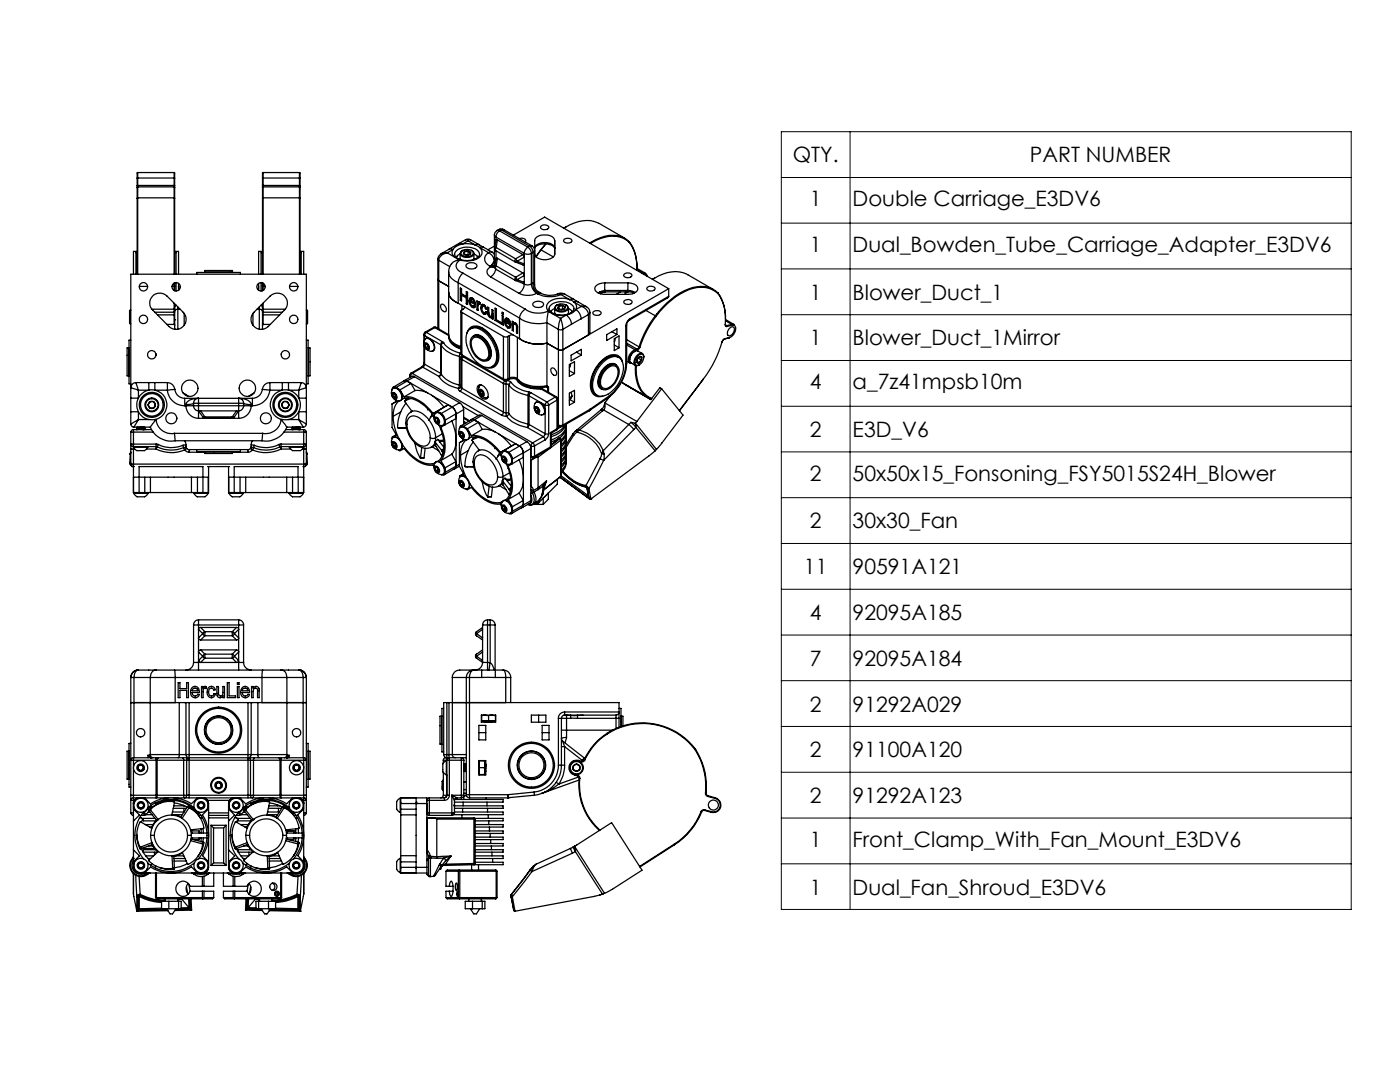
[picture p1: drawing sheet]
<svg xmlns="http://www.w3.org/2000/svg" width="279mm" height="216mm" viewBox="0 0 279 216" stroke-linecap="round" stroke-linejoin="round" font-family="sans-serif">
<defs><g id="words">
<g font-size="4.2">
<text x="158.2" y="32.4">QTY.</text>
<text x="205.5" y="32.4">PART NUMBER</text>
<text x="161.6" y="41.1">1</text>
<text x="170.2" y="41.1">Double Carriage_E3DV6</text>
<text x="161.6" y="50.3">1</text>
<text x="170.2" y="50.3">Dual_Bowden_Tube_Carriage_Adapter_E3DV6</text>
<text x="161.6" y="59.8">1</text>
<text x="170.2" y="59.8">Blower_Duct_1</text>
<text x="161.6" y="68.9">1</text>
<text x="170.2" y="68.9">Blower_Duct_1Mirror</text>
<text x="161.6" y="77.7">4</text>
<text x="170.2" y="77.7">a_7z41mpsb10m</text>
<text x="161.6" y="87.2">2</text>
<text x="170.2" y="87.2">E3D_V6</text>
<text x="161.6" y="95.9">2</text>
<text x="170.2" y="95.9">50x50x15_Fonsoning_FSY5015S24H_Blower</text>
<text x="161.6" y="105.4">2</text>
<text x="170.2" y="105.4">30x30_Fan</text>
<text x="160.5" y="114.6">11</text>
<text x="170.2" y="114.6">90591A121</text>
<text x="161.6" y="123.7">4</text>
<text x="170.2" y="123.7">92095A185</text>
<text x="161.6" y="132.8">7</text>
<text x="170.2" y="132.8">92095A184</text>
<text x="161.6" y="142">2</text>
<text x="170.2" y="142">91292A029</text>
<text x="161.6" y="151.1">2</text>
<text x="170.2" y="151.1">91100A120</text>
<text x="161.6" y="160.2">2</text>
<text x="170.2" y="160.2">91292A123</text>
<text x="161.6" y="169">1</text>
<text x="170.2" y="169">Front_Clamp_With_Fan_Mount_E3DV6</text>
<text x="161.6" y="178.5">1</text>
<text x="170.2" y="178.5">Dual_Fan_Shroud_E3DV6</text>
</g>
</g></defs>
<g fill="none" stroke="#000" stroke-width=".2">
<path d="M155.9 26.3h113.8v155.2h-113.8zM155.9 35.4h113.8M169.7 26.3v155.2M155.9 44.5h113.8M155.9 53.7h113.8M155.9 62.8h113.8M155.9 71.9h113.8M155.9 81.1h113.8M155.9 90.2h113.8M155.9 99.3h113.8M155.9 108.4h113.8M155.9 117.6h113.8"/>
<path d="M155.9 126.7h113.8M155.9 135.8h113.8M155.9 145h113.8M155.9 154.1h113.8M155.9 163.2h113.8M155.9 172.4h113.8"/>
</g>
<g fill="none" stroke="#000" stroke-width=".25">
<path d="M27.4 39.6v15.1M27.4 37.4v2.2M27.4 37v.4M27.4 35.6v1.4M27.5 37.3l-.1 .1M27.5 34.4l-.1 .1v1.1M27.5 39.5l-.1 .1M27.5 37h-.1M27.5 35.5l-.1 .1M27.5 39.5v15.2M27.5 37.3v2.2M27.5 37v.3"/>
<path d="M27.5 34.4v1.1M27.5 37.3h7.2M27.5 34.4h7.2M27.5 39.5h7.2M27.5 35.5v1.5M27.5 35.5h7.2M27.5 37h7.2M34.7 37.3l.2 .1M34.7 34.4l.2 .1v1.1M34.7 39.5l.2 .1M34.7 37h.2M34.7 35.5l.2 .1"/>
<path d="M34.7 39.5v15.2M34.7 37.3v2.2M34.7 37v.3M34.7 34.4v1.1M34.7 35.5v1.5M34.9 39.6v15.1M34.9 37.4v2.2M34.9 37v.4M34.9 35.6v1.4M52.4 39.6v15.1M52.4 37.4v2.2M52.4 37v.4"/>
<path d="M52.4 35.6v1.4M52.5 37.3l-.1 .1M52.5 34.4l-.1 .1v1.1M52.5 39.5l-.1 .1M52.5 37h-.1M52.5 35.5l-.1 .1M52.5 39.5v15.2M52.5 37.3v2.2M52.5 37v.3M52.5 34.4v1.1M52.5 37.3h7.3M52.5 34.4h7.3"/>
<path d="M52.5 39.5h7.3M52.5 35.5h7.3M52.5 37h7.3M52.5 35.5v1.5M59.8 37.3l.1 .1M59.8 34.4l.1 .1v1.1M59.8 39.5l.1 .1M59.8 37h.1M59.8 35.5l.1 .1M59.8 39.5v15.2M59.8 37.3v2.2M59.8 37v.3"/>
<path d="M59.8 34.4v1.1M59.8 35.5v1.5M59.9 39.6v15.1M59.9 37.4v2.2M59.9 37v.4M59.9 35.6v1.4M27.4 50.2h-.8v4.5M27.4 50.4h-.3v4.3M27.8 57.1h1.7M30.5 59.1a2.05 2.05 0 0 1 2.8 0l3.2 3.2a2.01 2.01 0 0 1 0 2.8 2.01 2.01 0 0 1-2.8 .1l-3.2-3.3a1.96 1.96 0 0 1 0-2.8zM34.3 57.1h.4M34.7 57.1v.9"/>
<path d="M34.7 56.5v.6M34.9 57.1h-.2M34.9 57.1v.9M34.9 50.2h.7v4.5M34.9 50.4h.2v4.3M34.9 56.4v.7M35.1 56.4v1.7M35.6 56.6v1.3M35.6 57.1l.1 .8M39.3 54.7v-.3h8.7v.3M40.9 54.3l-.1 .1M40.9 54.3v-.3h5.5v.3"/>
<path d="M40.9 54.3h5.5M46.4 54.3l.1 .1M51.6 56.6v1.3M51.6 57.1v.8M52.1 56.4v1.7M52.4 57.1h.1M52.4 57.1v.9M52.4 50.2h-.8v4.5M52.4 50.4h-.3v4.3M52.4 56.4v.7M52.5 57.1v.9M52.5 56.5v.6"/>
<path d="M52.5 57.1h.4M53.9 59.1a2 2 0 0 1 2.9 0 2 2 0 0 1 0 2.8l-3.3 3.3a2.01 2.01 0 0 1-2.8-.1 2.01 2.01 0 0 1 0-2.8zM57.8 57.1h1.6M59.9 50.2h.7v4.5M59.9 50.4h.2v4.3M87.4 55.8l.2 .2 1.9 1.1M87.4 51.7l.2 .2M87.4 51.7v13.8M87.6 51.9v13.8M87.6 51.9l2.1 1.3M88.1 50.6l-.5 .4-.2 .7M89.3 50.4a1.89 1.89 0 0 0-1.7 1.5"/>
<path d="M89.3 50.4l1.4 .9M89.5 58.3a2.67 2.67 0 0 0 1.9 2.2l-.4-.2a2.35 2.35 0 0 1-1.5-2zM89.6 49.7l-1.5 .9 1.2-.2M89.6 49.7h.4l.4 .1M90.1 52.6l-.4 .6-.2 1.1M90.4 49.8a1.1 1.1 0 0 0 .3 1.5M90.4 49.8l-1.1 .6M90.7 51.3l.9 .5M91 50.1a3.5 3.5 0 0 1 4.5 .1 .92 .92 0 0 1-.6 1.4 3.7 3.7 0 0 1-4.1-.6l-.1-.3zM91.2 51.2l-.2 .1M91.4 56.4a2.56 2.56 0 0 1-1.9-2.1v12.5a2.76 2.76 0 0 0 2.5 2.3M91.4 56.4v4.1"/>
<path d="M91.4 56.4l12.3 7.1M91.5 48.6h.4l.4 .1M91.6 51.8l.2 .1M91.8 51.9a1.28 1.28 0 0 0-.8 1.3 1.28 1.28 0 0 0 1 1.1l.4 .2M91.8 51.9l-.9 .1-.8 .6M91.8 50.7l-.4 .2-.3 .5M91.8 50.6l.1 1.2M92.1 58.9v1.1l-.2-.1M92.1 58.9l1 .5M92.1 59.8l-.2 .1M92.1 58.6v.3M92.2 50.1a1.64 1.64 0 0 1 2.2 .2 .99 .99 0 0 1-1.2 .9h-.4a.65 .65 0 0 1-.7-.3 .65 .65 0 0 1 .1-.8z"/>
<path d="M92.3 48.7a2.69 2.69 0 0 0-1.9 1.1M92.3 48.7a5.2 5.2 0 0 1 2.6 .2M92.4 50a.68 .68 0 0 0-.5 .7 .68 .68 0 0 0 .7 .6l.7 .1a.89 .89 0 0 0 .9-.3 .89 .89 0 0 0 .2-.9l-.3-.2M92.4 58.8l-.3 .1M92.4 54.5a2.66 2.66 0 0 0-1 1.9M92.4 54.5l12.4 7.2M92.5 50.6a.98 .98 0 0 0 1.2 .2M92.5 50.6l.3 .2M92.7 50.2l-.2 .2v.2M92.7 50.2l-.2 .4M92.7 50.2v.6M92.9 47.8l.5-.1 .5 .1"/>
<path d="M92.9 47.8l-3.3 1.9M92.9 47.8l.5 .2M93.1 59.2v-1l.2 .1v2.4l-.2-.1M93.1 59.4v1.2M93.1 59.2l-1-.6v-1l-.2-.1v2.4M93.1 52.7a1.47 1.47 0 0 1 2.1 .3 1.24 1.24 0 0 1-2.1 .3l-.1-.2zM93.1 59.2l.2 .1M93.3 59l-.2 .2M93.3 59.3l-.2 .1M93.4 50.1l.5 .3M93.4 50.1l-.7 .1M93.4 50.8l.1 .1"/>
<path d="M93.4 50.8l-.3 .1M93.4 50.1v.7M93.4 48l-1.1 .7M93.4 48l1.5 .9M93.9 60v.2M93.9 59.9l-.3 .1M93.9 50.4l-.2 .4M93.9 47.8l-.5 .2M93.9 47.8l1.7 1M94 59.4l-.1 .4M94.2 59.5l-.3 .2M94.3 59.8l-.4-.1-.1 .2 .9 .5"/>
<path d="M94.3 59.8l.2 .3M94.4 59.6l-.1 .2M94.6 50.7l.5 .3 .3 .4M94.6 50.6l-.1 1.2M94.9 48.9l.6-.1 1 .5M94.9 48.9l.8 .5M95.2 51.2l.2 .1M95.7 49.4a1.38 1.38 0 0 1 .4 1.5 1.38 1.38 0 0 1-1.2 .9l-1.7 .3-1.6-.3M95.7 49.4l1.8 1M96.5 49.3l-.4-.1-.4 .2M96.5 49.3l1.7 1M97.5 50.4a1.48 1.48 0 0 0-.8 1.4 1.48 1.48 0 0 0 1 1.3"/>
<path d="M97.5 50.4a2.02 2.02 0 0 1 1.1 1.8M97.7 53.1l.2 .1M97.9 53.2a1.09 1.09 0 0 0-.7 1 1.09 1.09 0 0 0 .7 1M97.9 53.2l.4 .1h.4M97.9 55.2l5.7 3.3M98.1 53.1l-.2 .1M98.1 53.1l.5 .2M98.1 53.1l.5 .1M98.2 52.8l.3 .2M98.2 50.3l.5 .4M98.2 50.3h-.3l-.4 .1M98.5 53h-.4l-.4 .1"/>
<path d="M98.5 53l.2 .1M98.6 52.2l-.4 .7M98.6 52.2v.9M98.6 52.2h.1M98.7 53l-.1 .3M98.7 46.9l.3 .4M98.7 53v.2M98.7 46.9v6.1M98.7 49.1l-1.3 .7M98.7 49.5l.3 .5M98.7 53.2l.3 .5M99 53.7l-.3 .8-.8 .7"/>
<path d="M99 50l3.8 2.3M99 53.7l3.8 2.3M99 48l-.3 1.5M99 47.3l5.6 3.3M99 47.3v.7M99 50.1v1.6M99 49.4l-.2 .4 .2 .2M99 53.1l-.2 .4 .2 .2M99 49.4l-.3 .1M99 53.1l-.3 .1M99 49.4l3.9 2.2M99 53.1l3.9 2.2"/>
<path d="M99.2 46l-.5 .5v.4M99.2 46l.5 .1M99.3 47.9l-.3-.1v.2M99.3 51.5l-.3 .1-.3 1.6M99.3 47.9l-.3 1.5M99.3 47.9l5.1 2.9M99.3 51.5l5.1 3M99.3 51.5l-.3 1.6M99.5 45.8l.4-.1 .6 .1M99.5 45.8l.5 .1M99.5 45.8l-.3 .2M99.7 46.1a1.38 1.38 0 0 0-.7 1.2"/>
<path d="M99.7 46.1l5.6 3.2M100 45.9l-.3 .2M100 45.9l5.7 3.2M100.5 45.8l-.5 .1M100.5 45.8l5.7 3.3M102.4 46.9l6.3-3.6 24.8 14.3M102.8 52.3h.1M102.8 56h.1M102.9 51.6l.3 .5M102.9 55.3l.3 .5M102.9 51.6l-.2 .5 .1 .2M102.9 55.3l-.2 .4 .1 .3"/>
<path d="M102.9 56l1.5 .6h.1v-.3M103.2 52.1l1.4 .6-.2 .2-1.5-.6M103.2 52.1l-.3 .2M103.2 55.8l-.3 .2M103.2 55.8l1.3 .5M103.6 58.5a3.9 3.9 0 0 0 3.5 0M103.6 47.6h.3a.65 .65 0 0 1 .7 0 .65 .65 0 0 1 .3 .6l-.1 .1M104.4 50.8l.2 .5-1.4 .8M104.4 54.5l.2 .5-1.4 .8M104.4 50.8l-1.5 .8M104.4 54.5l-1.5 .8M104.5 56.3l.1 .4"/>
<path d="M104.6 50.6a1.5 1.5 0 0 0 1.4 0M104.6 56.7a1.5 1.5 0 0 0 1.4 0M104.6 56.7a2.49 2.49 0 0 1-1 1.8M104.6 50.6v6.1M105.3 49.3a1.6 1.6 0 0 0-.7 1.3M105.3 49.3a1.6 1.6 0 0 1 .7 1.3M105.7 49.1a1.62 1.62 0 0 1 .7 1.2M105.7 49.1l-.4 .2M106 56.7a2.49 2.49 0 0 0 1.1 1.8M106 50.6v6.1M106.2 49.1l.4 .5 .1 .4M106.2 49.1h-.5"/>
<path d="M106.4 56.5l-.4 .2M106.4 56.5a1.99 1.99 0 0 0 .9 1.9M106.4 56.5l.3 .2v.2M106.4 50.3l-.4 .3M106.4 50.3v6.2M106.7 56.9v.1a1.85 1.85 0 0 0 1.3 1.6M106.7 50l-.3 .3M106.7 50v6.9M106.7 49.5a2.2 2.2 0 0 1 2.7-1 1.47 1.47 0 0 1 1.3 1 2.72 2.72 0 0 0-4 0M107.1 58.5l.2 .1M107.3 58.6a5.7 5.7 0 0 0 4.6 .2M107.3 58.4l-.2 .1"/>
<path d="M107.4 58.2l.1 .1-.2 .1M107.9 49.9l-.9 1.3M107.9 49.8v.1M107.9 49.8l1-1.2-1 1.3M107.9 49.8l-.9 1.5M107.9 49.8l2.5 1.5M108 58.6a4 4 0 0 0 3.3 0M108 45.1l.8-.2a.57 .57 0 0 1 .7 .6 .93 .93 0 0 1-1.6-.2zM108 58.6l-.3-.1-.4 .1M110.7 50.7a1.78 1.78 0 0 1-2.2 1.1h-.5a1.44 1.44 0 0 1-1.3-1.1v-2.7a1.73 1.73 0 0 1 2.2-1.1 1.56 1.56 0 0 1 1.8 1.1v2.8M111.3 58.6a1.44 1.44 0 0 1 1.4 .1M111.3 58.6l.6 .2"/>
<path d="M111.9 58.8l1.8 1M112.6 47.7l.5-.1a.66 .66 0 0 1 .7 0 .66 .66 0 0 1 .3 .6l-.8 .3a.68 .68 0 0 1-.8-.6zM112.7 58.7l-.3-.1-.5 .2M112.7 58.7l1.8 1M113 45.3l-.5 .2a7 7 0 0 1 7.1-.9l5.1 3M113.7 59.8l.8-.1 .8 .5M113.7 59.8l.9 .5M113.7 59.8a4.3 4.3 0 0 0-4.4 .8 1.16 1.16 0 0 0 .3 1.6M119.7 58.3l-.3 .2M120.4 58.3l-.6 .3M120.7 58.2l-1 .3v-.2M120.7 56.4l-.5 .1a1.41 1.41 0 0 0-1.5 1.2 1.91 1.91 0 0 0 2 1h4.6a1.96 1.96 0 0 0 2-1 1.33 1.33 0 0 0-1.5-1.2l-.5-.1"/>
<path d="M120.7 58h.1M120.7 58l-1 .3M120.7 58v.2M120.7 58.2h4.6M120.7 56.4h4.6M120.7 56.4v1.6M120.7 58h4.6M123.8 58.2l-.9 .5M124.6 54.7l.5-.2a.64 .64 0 0 1 .7 0 .64 .64 0 0 1 .2 .6l-.7 .3a.68 .68 0 0 1-.8-.6zM124.6 60l.5-.2a.64 .64 0 0 1 .7 0 .64 .64 0 0 1 .3 .7l-.8 .2a.68 .68 0 0 1-.8-.6zM124.8 58.2l-.1 .5M125 58.2l-.2 .5"/>
<path d="M125.3 58.2l1.3 .3M125.3 58l1.5 .3M125.3 58v.2M125.3 56.4v1.6M125.6 48.4a5.8 5.8 0 0 0-6.6-.5l-1.2 .7M125.6 48.4a8.2 8.2 0 0 1 1.5 5.5M125.6 48.2a5.3 5.3 0 0 0-5.8-.8l-2.1 1.1M125.6 48.2v.2M125.6 48.2a8 8 0 0 1 1.5 5.2M126.3 58.4v.2M127.1 53.6l1.7 .9M127.1 53.8l1.3 .7"/>
<path d="M128.4 54.5v.2M128.4 54.5a.64 .64 0 0 1 .8 .6M128.4 54.5l-.2 .1M128.4 54.7h.1M128.4 54.7a.52 .52 0 0 1 .7 .4M129.2 57.3l.8-.2a.54 .54 0 0 1 .7 .7 .93 .93 0 0 1-1.6-.3zM130.6 55.5l-.4 .2a6.9 6.9 0 0 1 7.1-.9l5.1 3M133.5 57.6l-21.3 12.2h-.7l-2.4-1.3M133.5 59.1l-.3 .4-7.6 4.4M133.5 57.6v1.5M133.5 59.1l-7.7 4.5M143.3 58.6a5.7 5.7 0 0 0-6.6-.4 16.3 16.3 0 0 0-5.8 4.9"/>
<path d="M143.3 58.6a8.5 8.5 0 0 1 1.4 6.2M143.3 58.4a5.3 5.3 0 0 0-5.9-.8 16.2 16.2 0 0 0-6.6 5.4M143.3 58.4v.2M143.3 58.4l.4 .6a8.4 8.4 0 0 1 1.1 4.6M25.7 75l.1 .1M25.7 69.4h-.3v5.6h.3M25.7 69.4v5.6M25.8 69.4h-.1M26 61.9l-.1 .1v2.5l.1 .1M26 61.9v2.7M26 61.9h.1M26 64.6h.1"/>
<path d="M26.1 67.9h-.3v8.7h.3M26.1 79.4h1.5M26.1 79.4v2.8M26.1 79.4v-24.7h35v24.7M27.1 76.3l.5 1.6M27.1 76.3a1.09 1.09 0 0 0-1 1.1l1.5 .5M27.1 76.3h2.6M27.6 79.4a3.1 3.1 0 0 0 0 2.8M27.6 77.9h2.1M27.6 77.9v1.5M29.7 77.9h1.2M29.7 76.3v1.6"/>
<path d="M29.7 76.3h1.2M29.7 77.9a3 3 0 0 0-2.1 1.5M30.3 61.7h4.4M30.9 62.3h3.8M30.9 76.3v1.6M30.9 77.9a2.98 2.98 0 0 1 2.4 2.9 2.98 2.98 0 0 1-2.4 2.9M30.9 77.9h2.5M30.9 76.3h2.5M31.1 70.6h.1M31.2 70.7v.2M31.4 62.8h3.3M33.3 64.7h1.4"/>
<path d="M33.4 77.9a3.5 3.5 0 0 0 3.5 3.1M33.4 76.3v1.6M33.4 76.3a1.52 1.52 0 0 1 1.5 1.4M34.7 62.8l.2 .1M34.7 62.3h.2M34.7 61.7v.6M34.7 60.5v1.2M34.7 62.8v1.9M34.7 62.3v.5M34.8 64.7l.1 .4M34.9 63.8h.1M34.9 64.6l-.2 .1"/>
<path d="M34.9 61.6l-.2 .1M34.9 60.6v1M34.9 61.6v4.1v-.1M34.9 77.7l-1.5 .2M34.9 77.7a2 2 0 0 0 2 1.8M35.1 60.9l-.2 .4M35.5 61.7l-.4 .1-.2 .3M35.5 61.2v.5M35.5 61.7v4M35.5 61.7h.4M36.5 78.4l1.1 .7M36.8 62.5v2.4"/>
<path d="M36.9 79.5v1.5M36.9 79.5h13.5M39.6 79.5a.96 .96 0 0 0-1 1M39.6 79.5v1M39.6 79.5l-1 .1a1.65 1.65 0 0 0-1.5 1.1M47.6 79.5v1M47.6 79.5a.96 .96 0 0 1 1 1M47.6 79.5l1 .1a1.65 1.65 0 0 1 1.5 1.1M50.4 79.5v1.5M50.5 62.5v2.4M50.7 78.4l-1.1 .7M51.3 61.7h.5"/>
<path d="M51.8 61.7l.4 .1 .2 .3M51.8 61.2v.5M51.8 61.7v4M52.1 60.9l.3 .4M52.4 77.7a2 2 0 0 1-2 1.8M52.4 77.7l1.5 .2M52.4 64.6l.1 .1M52.4 61.6l.1 .1M52.4 60.6v1M52.4 61.6v4.1M52.4 65.6v.1M52.4 64.7v.4"/>
<path d="M52.5 62.8l-.1 .1M52.5 61.7v.6M52.5 62.3h-.1M52.5 60.5v1.2M52.5 62.8v1.9M52.5 64.7h1.4M52.5 62.3v.5M52.5 61.7h4.4M52.5 62.8h3.3M52.5 62.3h3.9M53.9 77.9a3.5 3.5 0 0 1-3.5 3.1M53.9 76.3a1.52 1.52 0 0 0-1.5 1.4"/>
<path d="M53.9 76.3v1.6M53.9 77.9h2.4M53.9 76.3h2.4M56.1 70.6h.1M56.3 77.9h1.3M56.3 76.3v1.6M56.3 76.3h1.3M56.3 77.9a2.98 2.98 0 0 0-2.4 2.9 2.98 2.98 0 0 0 2.4 2.9M57.6 76.3v1.6M57.6 77.9a3 3 0 0 1 2 1.5M57.6 77.9h2M57.6 76.3h2.5"/>
<path d="M59.6 79.4h1.5M59.6 79.4a3.1 3.1 0 0 1 0 2.8M59.6 77.9v1.5M60.1 76.3a1.09 1.09 0 0 1 1 1.1l-1.5 .5M60.1 76.3l-.5 1.6M61.1 67.9h.4v8.7h-.4M61.1 79.4v2.8M61.1 61.9h.1M61.1 64.6h.1M61.2 61.9l.2 .1v2.5l-.2 .1M61.2 61.9v2.7M61.5 69.4h.1"/>
<path d="M61.6 75l-.1 .1M61.6 69.4h.3v5.6h-.3M61.6 69.4v5.6M78.3 77.7a.8 .8 0 0 1 1.3 .2l.6 1a.74 .74 0 0 1-.2 1 .74 .74 0 0 1-.9 0 1.59 1.59 0 0 1-.8-2.2zM78.3 78.8l.2 .5M78.3 78.8l.4-.3 .2 .6M78.4 78.4a.86 .86 0 0 1 .7 1.3 .88 .88 0 0 1-.7-1.3zM78.5 77.5a1.24 1.24 0 0 1 1.6 1l.2 .3a.9 .9 0 0 1-.4 1.1M78.5 78.5l-.2 .3M78.5 79.3l.4 .2M78.5 78.5a.82 .82 0 0 1 .6 .7M78.5 78.5l.3 .1"/>
<path d="M78.9 79.1l.2 .1M78.9 79.1l-.4 .2M78.9 79.8l.2 .3-.9 .5v4.7l.9 1.5-.8 .4v.3M79 77.3a.47 .47 0 0 0-.5 0 .47 .47 0 0 0-.3 .5M79 77.3l.8 .5M79.1 79.2l-.2 .3M79.8 77.8l.8 1.4M80.2 79.6a4.6 4.6 0 0 1 4.6 1.4l1.8 2.1-.3-.2M80.6 79.2a5.3 5.3 0 0 1 4.6 1.9l1.2 1.4M80.6 76l.6 .1M80.6 76l-2.1 1.3M81 79.7h.1"/>
<path d="M81 79.7l-.2 .3M81.2 76l-.4-.1-.3 .2M81.2 76l4.1 2.4M81.2 76.1l.8 .4M81.2 76.1l-2.2 1.2M81.5 79.4l-.5 .3M81.8 74.9l.1 .2M81.8 74.9v.4M81.9 75.1l.1 .1M81.9 75.1v.1M82 79.5l-1.2 .5v.2l1.4 1.9M82 74.5l-.2 .4"/>
<path d="M82 74.5h.3M82 76.5l.8 1.4M82 76.5l-2.2 1.3M82.3 74.5l-.4 .6M82.3 74.5l24 13.9M82.7 75.2l-.3-.2-.2 .1-1.6 .9M82.7 75.2l-1.5 .8M82.7 75.2l9 5.2M82.8 77.9a4.7 4.7 0 0 1 2.5 .5M82.8 77.9l-2.2 1.3M84.1 73.2l.3 .1M84.1 73.2l-2.1 1.3"/>
<path d="M84.4 73.3l3.2 1.8M84.4 73.3l-2.1 1.2M84.6 72.5l-.1 .3-.4 .4M84.6 66.7l.1 .3M84.6 72.5l.1 .2M84.6 66.7v1.6M84.6 68.8v3.7M84.7 68.5l.1-.1a.91 .91 0 0 1 .7 1.4 .99 .99 0 0 1-.8-1.3zM84.7 72.7l-.3 .6M84.7 67l3.2 1.8M84.7 72.7l3.2 1.8M84.7 67v.8"/>
<path d="M84.7 69.2v3.5M84.8 68.9l.2 .5M84.8 68.9l.4-.3 .2 .5M84.8 66.3l-.2 .4M84.8 66.3h.3M84.9 67.6a1.53 1.53 0 0 1 1.8 1.8 .86 .86 0 0 1-.7 .7 .86 .86 0 0 1-.9-.5 1.55 1.55 0 0 1-.2-2zM84.9 67.6a1.32 1.32 0 0 1 1.7 1 .96 .96 0 0 1-.2 1.4M85 69.4l.4 .2M85 68.6a.75 .75 0 0 1 .6 .7M85 68.6l-.2 .3M85 68.6l.2 .1M85.1 66.3l-.4 .7"/>
<path d="M85.1 66.3l3.2 1.9M85.3 78.4l.8 .5M85.4 69.1l.2 .2M85.4 69.1l-.4 .3M85.6 69.3l-.2 .3M86.1 78.9l1.3 1 1.2 1.3M86.1 78.9l4.1 2.3M86.5 65.3h.5M86.5 65.3l.3 .1M86.5 65.3l-1.7 1M86.8 65.4l-1.7 .9M86.8 65.4l2.7 1.6"/>
<path d="M87 65.3l2.5 1.5a2.91 2.91 0 0 0 2.5 2.6M87 65.3l-.2 .1M87.6 75.1a5.9 5.9 0 0 0 3.9 2.4M87.9 68.8l.2 .1M87.9 74.5l.2 .1M87.9 74.5l-.3 .6M87.9 68.8v5.7M88 60.8a.88 .88 0 0 1 1.1 1l-.2 .4a1 1 0 0 1-.9-1.4zM88.1 68.9a5.7 5.7 0 0 0 3.6 2.2M88.1 74.6a5.7 5.7 0 0 0 3.6 2.2M88.1 74.6l-.1 .3-.4 .2M88.1 68.9v5.7"/>
<path d="M88.3 68.2l.2 .2M88.3 68.2l-.4 .6M88.5 68.4a5.1 5.1 0 0 0 3.4 2M88.5 68.4l-.3 .2-.1 .3M89.6 67.4a2.88 2.88 0 0 0 2.4 2.2M90.4 68.5l.7 .6 .9 .4M91.4 60.5l12.3 7.1M91.5 77.5l.1 .4 .2 .2M91.7 76.8l-.2 .7M91.7 71.1l.3 .3M91.7 76.8l.3 .2M91.7 71.1v5.7"/>
<path d="M91.8 78.1l8.3 4.8M91.9 70.4l-.2 .7M91.9 70.4l.1 .1M92 70.6l.3 .5M92 77.2l.2 .3M92 70.6l.2 .2M92 62.1v8.5M92.2 77.5l-.4 .6M92.2 61.8a.25 .25 0 0 0-.2 .3 .25 .25 0 0 0 .2 .2M92.2 71.7l-.2-.2v5.8l-.5 .2M92.2 70.8l.1 .3M92.2 60.9v.9"/>
<path d="M92.2 62.3v8.5M92.2 71.7v5.8M92.2 71.7l8.3 4.8M92.2 77.5l8.3 4.7M92.2 62.3l8.3 4.8M92.2 70.8l8.3 4.8M92.3 71.1l-.3 .4M92.3 71.1l8.3 4.8M92.4 71.2l-.2 .5M92.7 61.2l-.1 .4-.4 .2M93.2 66.5a1.88 1.88 0 0 1 3.1-1 6.9 6.9 0 0 1 3.2 6.4 1.75 1.75 0 0 1-2.4 1.4M93.3 60.5l-.2 .1"/>
<path d="M93.6 65.9a2.13 2.13 0 0 1 2.9 .2 6.4 6.4 0 0 1 2.5 6 1.77 1.77 0 0 1-2.9 .9 6.4 6.4 0 0 1-3-6.4zM93.6 60l.2-.6a1.12 1.12 0 0 1 1.1 1.4l-1.1-.6M93.6 60a1.41 1.41 0 0 0 .7 1.3M93.8 60.2l.2 .5 .3 .4 .4-.1 .2 .1-.3 .3-.3-.1M93.9 65.6a2.6 2.6 0 0 1 3.4 .8 6.2 6.2 0 0 1 2 5.6l-.5 .7-.6 .5M94.1 60.1l-.3 .1M94.2 67.2a1.77 1.77 0 0 1 2.5 .8 3.5 3.5 0 0 1 .8 3.6 1.37 1.37 0 0 1-2.2-.2 3.3 3.3 0 0 1-1.1-4.2zM94.4 67.5a2.04 2.04 0 0 1 2.6 1.2 2.34 2.34 0 0 1 0 3 2.34 2.34 0 0 1-2.5-1.6l-.4-.9a1.7 1.7 0 0 1 .3-1.7zM94.4 61.1l.1 .1M94.5 67a1.59 1.59 0 0 1 2.1 .5 3.8 3.8 0 0 1 1.3 4l-.3 .3-.4 .2a1.92 1.92 0 0 0 .5-2.7 3.5 3.5 0 0 0-2.7-2.4l-.6 .2zM94.5 61.2l.3 .1M94.5 61.2l-.2 .1"/>
<path d="M94.5 60.1l.2 .3M94.7 60.4l.2 .1M94.7 61l-.2 .1M94.7 60l-.2 .1M94.8 60.3l-.1 .1M95.4 77a.97 .97 0 0 1 1.5 .4l.5 1.1a.8 .8 0 0 1-.3 1.1 .8 .8 0 0 1-1.1-.3l-.6-1-.2-.7zM95.4 60.4l.2-.1 .3 .2-.1 .2-.2-.2M95.4 60.4v-.3l-.2-.1v1.8M95.4 61.7l-.2 .1M95.4 60.6v1.3l-.2-.1M95.4 60.3v.3M95.6 60.2l-.2 .2"/>
<path d="M95.6 77.8a.77 .77 0 0 1 .9 .3 .77 .77 0 0 1-.1 .9l-.6-.3a.86 .86 0 0 1-.2-.9zM95.6 60.5l-.2 .1M95.7 78.1l.2 .5M95.7 78.1l.4-.2 .2 .5M95.7 76.8l-.1 .5M95.8 60.4l-.3 .2M95.8 60.4l-.2 .1M95.9 76.8h.1a1.45 1.45 0 0 0-.3 1.8 1.45 1.45 0 0 0 1.7 .6M95.9 78.6l.4 .3M95.9 77.8a.74 .74 0 0 1 .6 .8M95.9 77.8l-.2 .3M95.9 77.8l.2 .1"/>
<path d="M96 61.4l.1-.6a.81 .81 0 0 1 1 .9l-.2-.1M96 61.4l.2 .9 .4 .4M96.3 78.4l.2 .1M96.3 78.4l-.4 .2M96.3 60.7l-.1 .5-.2 .2M96.4 65.8a6.5 6.5 0 0 1 3 5.3M96.5 78.6l-.2 .3M96.6 61.1l-.2-.1a.79 .79 0 0 0-.2 .8 .79 .79 0 0 0 .6 .6l.1-.2 .2 .1-.2 .4h-.3M96.6 61.1l.3 .5M96.6 60.9l-.3 .2M96.7 79.3l.6 .1M96.8 61l-.2 .1"/>
<path d="M96.8 62.5l.2 .1M96.8 62.5l-.2 .2M97 62.3l-.2 .1v.1M97 61.5l-.1 .1M97.3 62.4v-1.1l.2 .1v1a.51 .51 0 0 0 .6 .7l.1-.4M97.3 62.4l.1 .3M97.4 62.7l.4 .7M97.4 79.3h-.1M97.5 62.5l-.1 .2M97.5 62.3l-.2 .1M98 63.1v.1M98 63.2l.2 .1"/>
<path d="M98 63.2l-.2 .2M98.2 63.3l-.2 .1h-.2M98.2 62.7v-.9l.2 .1v1.8l-.2-.1M98.2 63.3v.3M98.4 62.9l-.4 .2M98.4 63.1l-.2 .2M98.4 63.4l-.2 .2M98.4 62.6l-.2 .1M99.1 63.8v-2.2l-.3-.1v2.4M99.1 63.8l.8 .5v.3l-1.1-.7M99.1 63.8l-.3 .1M100.2 62.3l.2 .1v.3l-.2-.1z"/>
<path d="M100.2 62.9l.2 .2v1.8l-.2-.2zM100.4 62.5l-.2 .1M100.4 64.6l-.2 .1M100.5 76.5l.5 .1M100.5 67.1l.3 .1 .6-.1M100.5 75.6l.2 .1 .7-.1M100.5 75.6l.1 .3M100.5 67.1v8.5M100.5 76.5v5.7M100.6 75.9h.6M100.7 64.1l.2-.6a1.04 1.04 0 0 1 1.1 1.3l-1.1-.5M100.7 64.1a1.41 1.41 0 0 0 .6 1.3"/>
<path d="M100.8 76l-.3 .5M100.9 64.3l.3 .7 .3 .2 .2-.1 .2 .1-.2 .3-.4-.1M100.9 76l.1 .6M101 64.1v.2M101 64l-.3 .1M101 76.6l.5 .2M101 76.6v5.7M101.1 63.5l-.1 .4M101.1 76l.6 .1 .3 .2M101.1 64.2l-.2 .1M101.3 63.8h-.3l-.1 .2 .8 .5M101.3 63.8l.3 .4"/>
<path d="M101.3 63.6l-.3 .2M101.4 75.6l-.2 .3M101.4 67.1v8.5M101.5 75.7a1.73 1.73 0 0 1 1.9 .1M101.5 76.8a6.2 6.2 0 0 0 3.9 2.1M101.5 75.7l-.3 .2M101.5 76.8v5.7M101.5 65.2l.1 .1M101.5 63.7l-.2 .1M101.6 65.3h.3M101.6 65.3l-.3 .1M101.6 64.2l.1 .3"/>
<path d="M101.7 75.5a1.37 1.37 0 0 1 1.6 .1M101.7 75.5l-.2 .2M101.7 67l-.3 .1M101.7 67v8.5M101.7 75.5l-.3 .1M101.7 65.1l-.1 .1M101.7 64.5l.2 .1M101.8 64.1l-.2 .1M101.9 64.4l-.2 .1M102 76.3a5.8 5.8 0 0 0 3.6 1.9M102 76.3l-.4 .3-.1 .2M102.4 66.8l-.7 .2"/>
<path d="M102.4 64.5a.68 .68 0 0 1 .8 .2 .68 .68 0 0 1 .1 .7v1.1l-.2-.1M102.4 64.5v-.3l-.2-.1v1.8M102.4 65.8l-.2 .1M102.5 64.5v.3M102.7 64.4l-.3 .1M102.8 64.7h-.3l-.1 1.3-.2-.1M102.8 64.7l.2 .3 .1 .3M102.9 64.5l-.4 .2M103 64.6l-.2 .1M103 75.7a5 5 0 0 0 5 1.9M103.1 65.3v1.1M103.3 75.6a6.3 6.3 0 0 0 5.8 1.3"/>
<path d="M103.3 75.6l.1 .2M103.3 67.3v8.3M103.3 66.3l-.2 .1M103.3 65.2l-.2 .1M103.4 75.8a5.9 5.9 0 0 0 5.7 1.4M103.4 75.8h.1M103.7 63.5a6.7 6.7 0 0 0 5.4 .9M103.7 67.6a6.7 6.7 0 0 0 5.4 .9M103.7 67.6a6.8 6.8 0 0 0 5.4 .9M103.7 63.5v4.1M103.7 76.2a5.4 5.4 0 0 0 4.2 1.3M104.8 61.7a4.6 4.6 0 0 0 4.6 .4"/>
<path d="M104.8 61.7a2.36 2.36 0 0 0-1.1 1.8M105.4 78.9l.2 .1M105.4 78.9v5.7M105.6 78.2l.3 .2M105.6 78.2l-.2 .7M105.6 79l3.2 1.8M105.6 79v5.7M105.9 78.4l-.3 .6M105.9 78.4l3.2 1.8M106.4 60.4a1.44 1.44 0 0 1 2.1 .2 1.15 1.15 0 0 1-1.9 .6 .46 .46 0 0 1-.2-.8zM107.9 77.5l.3 .1M107.9 77.5l.1 .1"/>
<path d="M108 77.6l2.8 1.6M108.2 77.6h-.2M108.2 77.6l2.9 1.6M109.1 77v.2M109.1 77.2l.2 .1M109.1 77l.4 .2M109.1 64.4l2.3 1.3M109.1 64.4v12.5M109.1 76.9v.1M109.3 77.3v.9M109.4 62.1l-.3 2.3M109.4 62.1l.2 .1"/>
<path d="M109.5 77.2l-.2 .1M109.5 77.2v1.1M109.6 62.2l.8 .5M109.9 61a3.5 3.5 0 0 1 4.4 0 .91 .91 0 0 1-.5 1.5 3.7 3.7 0 0 1-4.2-.6v-.4zM110 73.5a.89 .89 0 0 1 1.1 1.1l-.2 .3a1 1 0 0 1-.9-1.4zM110 62l-.1 .2M110.4 62.7a5.2 5.2 0 0 0 2.6 .2M110.4 62.7l1.5 .8M110.7 61.6l-.8 .6M110.7 61.5v1.2M110.8 79.2l.4 .6M110.8 79.2l-1.7 1"/>
<path d="M110.9 61.1a1.61 1.61 0 0 1 2.4 .2 1.49 1.49 0 0 1-2.5 .2zM111.1 79.2l.2 .5M111.1 79.2h-.3M111.2 79.8l-1.7 1M111.2 79.8v5.7M111.2 60.9a.64 .64 0 0 0-.5 .6 .64 .64 0 0 0 .6 .6l.7 .2 .8-.2a.64 .64 0 0 0 .6-.5 .64 .64 0 0 0-.5-.7M111.3 79.7l-.1 .1M111.3 79.7v5.7M111.4 61.5a.98 .98 0 0 0 1.2 .1M111.4 61.5l.2 .2M111.4 65.7l.4 .1 .5-.1M111.4 65.7v19.1"/>
<path d="M111.5 61.1l-.1 .4M111.5 61.1v.5M111.9 63.5l.4 1.4v.8M111.9 63.5l-.4 1.1-.1 1.1M112.3 61l.4 .2M112.3 61l-.8 .1M112.3 61.7l-.4 .1M112.3 61.7h.1M112.3 61v.7M112.3 65.7v19.1M112.7 61.2l.1 .2-.2 .2M112.7 61.2l-.1 .4"/>
<path d="M113 62.9a2.49 2.49 0 0 1 1.1 1.8M113 62.9l-1.1 .6M113.5 61.6l.7 .6M113.5 61.5l-.1 1.2M113.6 72.7l1.1-.5v2.3l-1.1 .6zM113.6 78.5l1.1-.6v2.4l-1.1 .5zM113.6 74l1.1 .5M113.7 79.7l1 .6M113.8 72.7v.5l-.2 .1M114 78.3l.2 .8M114 70.9l2-1.2v1.1l-2 1.2zM114.1 64.7l-1.8 1"/>
<path d="M114.1 62l.2 .2M114.2 79.1l-.6 .8M114.2 79.1l-.6 .3M114.6 60.3a1.1 1.1 0 0 1 .3 1.5M114.6 60.3l1.4 .8M114.9 61.8a2.69 2.69 0 0 1-1.9 1.1M114.9 61.8a2.25 2.25 0 0 1 1.1 1.8M115 70.3l1 .5M115.3 60.2l1.9 1.1a1.22 1.22 0 0 1 .5 1M115.3 60.2l-.3-.1-.4 .2M116 63.6l-1.9 1.1M116 61.1a1.92 1.92 0 0 1 1.4 1.7"/>
<path d="M116 61.1l1 .1M116 61.1l-1.1 .7M117.4 62.8l-1.4 .8M117.7 62.3v4.2l-.3 .4v-4.1M117.7 62.3l-.3 .5M118.4 62.2l.6-.2a.66 .66 0 0 1 .9 .7l-.7 .2a.68 .68 0 0 1-.9-.6zM120.4 72.3a2.54 2.54 0 0 1 3.4-.7 3.8 3.8 0 0 1 0 4.1 5.4 5.4 0 0 1-3.9 3.4 2.09 2.09 0 0 1-1.6-2.8l.3-1.2 .6-1.3zM120.9 73.6l.3-.4a1.32 1.32 0 0 1 2.2 .1 3.8 3.8 0 0 1-2.5 4.5 1.3 1.3 0 0 1-1.2-1.9l.3-1zM120.9 71.5a6.4 6.4 0 0 0-2.9 5.5M121.1 73.6a1.31 1.31 0 0 1 2.1-.2 3.4 3.4 0 0 1-2.3 4.1 1.09 1.09 0 0 1-1.1-1.3l.4-1.4zM121.1 66.8l2-1.2v1.1l-2 1.2zM121.4 79.4l-3.7 2.5"/>
<path d="M121.5 79.1l-.1 .3M121.5 79.1l-3.7 2.6M121.7 79.1l-1 1.3M122.1 66.2l1 .5M122.6 67.6l.9-.6v2.4l-.9 .6zM122.6 68.8l.9 .6M122.7 67.5l-.1 .7M123 72.8a1.67 1.67 0 0 0-2.4 .6 3.4 3.4 0 0 0-.9 3.9l.5 .4a1.44 1.44 0 0 1-.9-1.9 4.1 4.1 0 0 1 2.8-3.3 .85 .85 0 0 1 .9 .4M123.5 71.3l-.2-.1a3.1 3.1 0 0 0-3.6 1.4 5.5 5.5 0 0 0-1.4 5.5l.3 .4 .6 .4M124 76.2l5.3 3.1M124.2 72.2a1.77 1.77 0 0 0-2.6-1.3 6.8 6.8 0 0 0-3.7 6.7 1.77 1.77 0 0 0 2.4 1.5M124.3 76.4l5.6 3.3 1.8-2.3 .3 .2"/>
<path d="M124.8 76.8h.1M124.9 76.7l-.1 .1M124.9 72.7a8.5 8.5 0 0 1-3.4 6.4M124.9 65.1v7.6M124.9 76.8h.1M125 76.8h-.1M125.1 72.5a9.3 9.3 0 0 1-3.7 6.9M125.1 64.8l-.2 .3M125.1 72.5l-.2 .2M125.1 72.1l.6 .3M125.1 64.8v7.7M125.1 67.8l2.4 1.4"/>
<path d="M125.1 68.8l1.6 1M125.1 68.5l2 1.2M125.6 63.9l-.4 .5-.1 .4M125.7 71.8l.1 .5 1 .6a7 7 0 0 0 2 6.1l1.2 .6M125.8 63.6a1.92 1.92 0 0 0-.9 1.5M125.8 63.6l-.2 .3M126.6 70.1a1.9 1.9 0 0 0-.9 1.7M126.7 69.8a2.08 2.08 0 0 0-1.2 2.5l.5 .2M126.7 69.8l.1 .2M126.8 70a1.8 1.8 0 0 0-1 2.4h.1M127 73a6.8 6.8 0 0 0 2 5.9l1.1 .6M127.1 72v.4"/>
<path d="M127.1 72.1l.5 .3M127.1 72.4h.5M127.1 69.7l.1 .1M127.1 69.7l-.4 .1M127.2 69.8l-.4 .2M127.3 71a.63 .63 0 0 1 .8-.3 .63 .63 0 0 1 .3 .8l-.4 .9a.66 .66 0 0 1-.7 .5 .66 .66 0 0 1-.6-.6l.2-.7zM127.4 71.4v.1M127.4 71.5l-.2 .2M127.4 71.5l.6 .4M127.5 69.2l.2 .1M127.5 69.2l-.4 .5M127.6 71.2l.3-.1 .2 .2"/>
<path d="M127.6 71.2a1.13 1.13 0 0 0-.5 1.2M127.6 71.2l.5 .1M127.7 69.3l-.1 .3-.4 .2M128 71.9l-.4 .5M128.1 71.3l-.1 .6M128.2 70.6l-.9-.5a1.46 1.46 0 0 0-1.6 1.3v.4M128.5 71.3v-.1a.61 .61 0 0 0-.4-.7 .61 .61 0 0 0-.7 .2 1.54 1.54 0 0 0-.5 2.3l.7-.2M128.9 61.9l1.9 1.1M130.8 63a20.7 20.7 0 0 0-3.3 6.2M130.8 63l.1 .1M130.9 63.1a20.5 20.5 0 0 0-3.2 6.2M132 77.6l4.3 5.2-5.3 6.9"/>
<path d="M132 77.6l-4.9 6.5M140.3 75.7h.1M140.3 75.7l-4.7 6.3M144.1 68.2a22.4 22.4 0 0 1-3.8 7.5M144.6 67.7l-.5 .5M144.6 67.6l-.5 .6M144.6 67.6v.1M144.7 64.8l.3 .2M144.7 64.8l.1 .3 .3 .1M144.8 63.7l1.7 1.1-.5-.1M144.8 64.9l.2 .1M144.8 64l1.2 .7"/>
<path d="M145 65l.1 .2M145.5 65.6a.61 .61 0 0 1 1-.2 1.26 1.26 0 0 1-1.1 1.6 .98 .98 0 0 1 .1-1.4zM145.6 67.3l-1 .4M145.6 67.3l-1 .3M146 64.7l.1 .2M146 64.7l-1 .3M146.1 64.9a.73 .73 0 0 1 .7 .4 .73 .73 0 0 1 0 .7l-.2 .4a1.67 1.67 0 0 1-1 .9M146.1 64.9l-1 .3M25.9 92.4l.1 .3M25.9 92.4h.2M26 90.6l-.1 1.8M26 92.7l.4 .4h.2"/>
<path d="M26 92.7h.1M26 90.4v.1M26 90.4v.2M26 90.5v.1M26.1 90.2l-.1 .2M26.1 86.2h.5M26.1 88.6h.5M26.1 88.6l.2 .4 .3 .1M26.1 89.6h.5M26.1 88.6v1M26.1 92.6h.5M26.1 92.6l.3 .4 .2 .1"/>
<path d="M26.1 82.2h1.5M26.1 84.6a.66 .66 0 0 0 .6 .6M26.1 82.2v2.4M26.1 86.2v2.4M26.1 89.6v3M26.1 90.3l-.1 .2M26.6 89.2l.2 .3a1.96 1.96 0 0 0 2.2 .3l.5-.6M26.6 89.2h2.9M26.6 95.2h15M26.6 98.3h1.2M26.6 98.3h.1M26.6 85.7v.5"/>
<path d="M26.6 85.7l-.2 .1-.3 .4M26.6 88.6v.5M26.6 89.1v.5M26.6 92.6v.5M26.6 86.2v2.4M26.6 89.1v.1M26.6 89.6v3M26.6 93.1v5.2M26.6 85.7h3.6M26.6 93.1h.2M26.6 89.1h4.6M26.6 88.6h4.6"/>
<path d="M26.6 92.6h34M26.6 86.2h4M26.6 89.6h.3M26.7 98.4l.2 .3a2.11 2.11 0 0 0 2.2 .3l.5-.6M26.7 98.4h2.9M26.7 98.3v.1M26.7 85.2h3.3M27.3 85.5h.2M27.3 85.4l1.5-.1zM27.3 85.4v.1M27.3 85.2l.2 .1M27.3 85.5v.2l1.5-.1-1.5 .1"/>
<path d="M27.4 85.3v.1M27.5 85.3l-.2 .1M27.5 85.6l-.2 .1M27.6 82.2a2.84 2.84 0 0 0 2.1 1.5M27.6 83.7l-1.5 .9M27.6 83.7l-.9 1.5M27.6 83.7h2.1M27.6 82.2v1.5M27.8 98.3v-5.2h12.7v5.2M27.8 98.3h2.2M28.4 85.2l-.9 .1M28.6 85.5h.2"/>
<path d="M28.6 85.2l-1.1 .1M28.6 85.5l-1.1 .1M28.6 85.7h.1M28.6 85.4l-1.1 .1M28.7 85.2l.1 .1M28.7 85.7h.1M28.8 85.6l-.4 .1M28.8 85.3l-.2 .1M28.8 85.3h.1M28.8 85.5v.1M28.9 85.2l.2 .5M28.9 95.2v3.1"/>
<path d="M29.2 89.6h2M29.5 89.1v.1M29.6 80.8l.4 .6M29.6 98.3v.1M29.7 83.7h1.2M30 80.2l-.4 .6M30 81.4l.3 .1 .4-.1M30 81.4h.7M30 80.2h.7M30 85.2a4.6 4.6 0 0 0 5 2.7M30 98.3h8.2M30 95.2v3.1"/>
<path d="M30.7 80.2l.3 .6M30.7 80.2l.2 .2 .1 .4M30.9 83.7h.3M31 80.8l-.3 .6M31 80.8l-.1 .3-.2 .3M31.2 88.6v.5M31.2 89.1h.2M31.2 88.6l.4 .1M31.2 89.6a6.9 6.9 0 0 0 5.7 .2M31.2 89.1v.5M31.2 83.7a3.1 3.1 0 0 0 3.6 2.8M31.2 83.7l-1.2 1.5"/>
<path d="M31.4 89.1a6.3 6.3 0 0 0 5.3 .2M31.4 89.1l-.2 .5M31.6 88.7l-.2 .4M31.6 88.7a5.7 5.7 0 0 0 4.9 .2M34.8 86.5l.2 1.4M34.8 86.5h17.6M35 87.9h17.3M36.5 88.9l.2 .4M36.7 89.3h.3l.3 .2-.4 .3M36.7 89.3l.2 .5M36.8 87.9l.3 .5v.7a.6 .6 0 0 0 .6 .6M36.9 89.8l.5 .4h.3"/>
<path d="M36.9 81h.2M37.1 80.7v.3M37.1 81h1.5M37.1 81a2.51 2.51 0 0 0 2.5 2.5M37.1 88.8l-.6 .1M37.7 89.7v.5M37.7 89.7h11.8M37.7 90.2h3.2M38.2 95.2v3.1M38.2 98.3h2.3M38.6 80.5h1M38.6 81h1"/>
<path d="M38.6 81a1.02 1.02 0 0 0 1 1M38.6 80.5l-.6 .2h-.9M38.6 80.5v.5M38.7 98.4l.3 .4a.93 .93 0 0 0 1.1 .3 1.16 1.16 0 0 0 1.5-.7M38.7 98.4h2.9M38.7 98.3v.1M39.3 89.7v.4h8.7v-.4M39.4 95.2v3.1M39.6 81v1M39.6 82v1.5M39.6 80.5v.5M39.6 82h8"/>
<path d="M39.6 81h8M39.6 80.5h8M39.6 82l.9 1.2M39.6 83.5h8M40 82l.9 1.2M40.5 83.2l.4 .2M40.5 83.2h.4M40.8 90.1l.1 .1M40.9 90.2v.3h5.5v-.3M40.9 90.2h5.5M40.9 83.2v.2M40.9 83.4h5.5"/>
<path d="M40.9 83.2h5.5M41.4 93.1h4.4M41.6 95.2v3.2M41.6 93.1v5.2h-1.1M45.6 95.2h13.9M45.6 93.1v5.2M45.6 98.3h1.1M45.6 95.2v3.1M45.7 98.4l.3 .4a2.21 2.21 0 0 0 2 .3l.5-.7M45.7 98.4h2.8M45.7 98.3v.1M46.4 83.2h.4"/>
<path d="M46.4 83.2v.2M46.4 90.2h3.1M46.5 90.1l-.1 .1M46.7 98.3h2.3M46.8 83.2l-.4 .2M47.2 82l-.8 1.2M47.6 81v1M47.6 80.5h1M47.6 81h1M47.6 82v1.5M47.6 80.5v.5M47.6 82l-.8 1.2"/>
<path d="M47.9 95.2v3.1M48.5 98.3v.1M48.6 81a1.02 1.02 0 0 1-1 1M48.6 81h1.5M48.6 80.5l.7 .2h.8M48.6 80.5v.5M49 98.3h8.2M49 95.2v3.1M49.5 89.7v.5M50.1 81a2.51 2.51 0 0 1-2.5 2.5M50.1 80.7v.3M50.1 88.8l.7 .1"/>
<path d="M50.1 81h.3M50.4 89.8l-.5 .4h-.4M50.4 87.9l-.2 .5-.1 .7a.6 .6 0 0 1-.6 .6M50.6 89.3h-.3l-.3 .2 .4 .3M50.6 89.3l-.2 .5M50.8 88.9l-.2 .4M52.4 86.5l-.1 1.4M55.6 88.7a5.7 5.7 0 0 1-4.8 .2M55.6 88.7l.3 .4M55.9 89.1a6.3 6.3 0 0 1-5.3 .2M55.9 89.1l.2 .5M56.1 88.6l-.5 .1"/>
<path d="M56.1 88.6v.5M56.1 89.1h-.2M56.1 89.1v.5M56.1 89.6a6.9 6.9 0 0 1-5.7 .2M56.1 83.7a3.1 3.1 0 0 1-3.7 2.8M56.1 83.7l1.2 1.5M56.1 89.1h4.5M56.1 88.6h4.5M56.1 83.7h.2M56.1 89.6h1.9M56.2 80.8l.1 .3 .3 .3M56.2 80.8l.4 .6"/>
<path d="M56.3 83.7h1.3M56.6 80.2h.7M56.6 81.4h.7M56.6 81.4l.3 .1 .4-.1M56.6 80.2l-.3 .3-.1 .3M56.6 80.2l-.4 .6M56.7 86.2h3.9M57 85.7h3.6M57.2 98.3h2.3M57.2 95.2v3.1M57.3 85.2a4.6 4.6 0 0 1-5 2.7M57.3 85.2h3.2"/>
<path d="M57.3 80.2l.4 .6M57.6 83.7h2M57.7 98.4l.2 .3a2.06 2.06 0 0 0 2.2 .3l.4-.6M57.7 80.8l-.4 .6M57.7 98.4h2.8M57.7 98.3v.1M57.7 89.2l.3 .3a1.96 1.96 0 0 0 2.1 .3l.5-.6M57.7 89.2h2.9M57.7 89.1v.1M58.3 85.2l-.2 .5M58.4 95.2v3.1M58.4 85.5h.2"/>
<path d="M58.4 85.4v.1M58.5 85.2l.1 .1M58.5 85.4l1.4-.1zM58.6 85.3l-.2 .1M58.6 85.6l-.2 .1M58.6 85.5v.1M59.5 85.2l-.9 .1M59.5 95.2h1.1M59.5 95.2v-2.1h-12.8v5.2M59.5 98.3h1.1M59.5 95.2v3.1M59.6 82.2h1.5"/>
<path d="M59.6 83.7l.9 1.5M59.6 82.2a2.87 2.87 0 0 1-2 1.5M59.6 83.7l1.5 .9M59.6 82.2v1.5M59.8 85.5h.1M59.8 85.5l-1.2 .1M59.8 85.7h.1M59.8 85.4l-1.2 .1M59.9 85.2v.1M59.9 85.4v.1M59.9 85.3h-1.3M59.9 85.6l-.4 .1"/>
<path d="M59.9 85.3l-.1 .1M59.9 85.5l-1.4 .2M59.9 85.6l-1.4 .1M59.9 85.3h.1M59.9 85.5v.2M60.4 89.6h.2M60.4 93.1h.2M60.5 98.3v.1M60.6 95.2v3.1M60.6 93.1v5.2M60.6 88.6h.5M60.6 88.6v.5"/>
<path d="M60.6 86.2h.5M60.6 85.7v.5M60.6 85.7l.3 .1 .2 .4M60.6 89.6h.5M60.6 89.1v.5M60.6 92.6h.5M60.6 92.6v.5M60.6 86.2v2.4M60.6 89.1v.1M60.6 89.6v3M61.1 92.7h.1M61.1 90.2l.1 .2"/>
<path d="M61.1 88.6l-.1 .4-.4 .1M61.1 88.6v1M61.1 92.6l-.2 .4-.3 .1M61.1 84.6a.66 .66 0 0 1-.6 .6M61.1 92.4h.2M61.1 82.2v2.4M61.1 86.2v2.4M61.1 89.6v3M61.1 90.3l.1 .2M61.2 90.4v.2M61.2 92.7l-.3 .4h-.3M61.2 90.4v.1"/>
<path d="M61.2 90.5v.1M61.2 90.6l.1 1.8M61.3 92.4l-.1 .3M78.2 88.2a.76 .76 0 0 1 .9 .4 .76 .76 0 0 1-.1 .9l-.4-.1-.3-.5zM78.3 88.5l.2 .6M78.3 88.5l.4-.2 .2 .6M78.4 87.3a1.22 1.22 0 0 1 1.6 1.1 .88 .88 0 0 1-.4 1.4 1.56 1.56 0 0 1-1.2-2.5zM78.5 83.1l.3 2.2 .9 2.3M78.5 87.3l.1-.1a1.65 1.65 0 0 1 1.4 2.5h-.1M78.5 89.1l.4 .2M78.5 88.3a.82 .82 0 0 1 .6 .7M78.5 88.3l-.2 .2"/>
<path d="M78.5 88.3l.3 .1M78.9 88.9l.2 .1M78.9 88.9l-.4 .2M79.1 89l-.2 .3M79.4 85.3l.5 .1M79.4 85.3l1.7 .1M79.6 89.8l.2 .2 .9-.5a7 7 0 0 0 5.7 3.3l.2 .3M79.6 80a3.8 3.8 0 0 0-1.1 3.1M79.9 85.4h.1M79.9 85.4h1.2M80 82.2l-1.5 .9M80.2 88.5a8.5 8.5 0 0 0 5.1 4l1.5-.1"/>
<path d="M81 84.3a5.6 5.6 0 0 0 3.6 5.1h.9l.6-.2M81 84.3l.2 .4M81 80.4a7.1 7.1 0 0 0-1.6 4.9M81.2 84.7a1.46 1.46 0 0 1 .8-1.6 1.46 1.46 0 0 1 1.7 .3 5.2 5.2 0 0 1 2.2 3.9M81.2 84.7a4.8 4.8 0 0 0 3 4.3 1.35 1.35 0 0 0 1.7-1.7M82.2 82.1l-.2 .1M82.2 82.1a2.27 2.27 0 0 0-1.2 2.2M82.2 82.1a3.2 3.2 0 0 1 3.4 1.8M82.8 88.4l.5 1.8 .6 1.2M83.9 91.3v.1M83.9 91.3h.7M84.2 89.3l-.3 2"/>
<path d="M84.6 91.4h-.7M84.6 91.3h.1M84.8 89.5l-.2 1.8M85.4 81.6l-.1 .2M85.6 83.9a5.4 5.4 0 0 1 1.3 3.4M85.9 87.3l.4 .2 .6-.2M86.1 89.2l-.1 .1M86.2 82.9h.1M86.2 82.9l-.6 1M86.3 89.1l1.3 .9M86.3 82.7l-.4 .6M86.3 82.7l-.1 .2"/>
<path d="M86.4 82.8l-.1 .1M86.7 88.9l.3 .2M86.8 93.5l.2 .5M86.8 83.6l.2 .6M86.8 93.5l.4-.3 .2 .5M86.8 83.6l.4-.2 .2 .6M86.8 93a.88 .88 0 0 1 .8 1.3 .86 .86 0 0 1-.8-1.3zM86.8 83.3a.85 .85 0 0 1 .8 1.2 .85 .85 0 0 1-.8-1.2zM86.8 88.2l.1 .5M86.8 88.2a1.34 1.34 0 0 1-.7 1M86.8 88.2l1.3 1.7M86.9 88.8l1.4 2.1"/>
<path d="M86.9 88.1l-.1 .1M86.9 88.1l.4-.4 1.3 1.6M86.9 92.3a1.06 1.06 0 0 1 1.4 .6l.4 .7a.77 .77 0 0 1-.2 .9 .77 .77 0 0 1-1 .1 1.56 1.56 0 0 1-.6-2.3zM86.9 82.4a1.06 1.06 0 0 1 1.4 .7l.4 .6a.75 .75 0 0 1-.1 .9 .75 .75 0 0 1-.8 .3 1.57 1.57 0 0 1-.9-2.5zM86.9 87.3v.8M86.9 88.8l-.8 .4M87 92.2l.1-.1a1.72 1.72 0 0 1 1.6 2.3l-.3 .3M87 93.2l-.2 .3M87 94l.4 .2M87 93.2a.74 .74 0 0 1 .6 .7M87 93.2h.2M87 82.4a1.26 1.26 0 0 1 1.6 1l.1 .3a.81 .81 0 0 1-.3 1.1"/>
<path d="M87 83.4l-.2 .2M87 84.2l.4 .2M87 83.4a.74 .74 0 0 1 .6 .7M87 83.4l.2 .1M87.3 82.1l-.9 .4M87.3 82.1l.8 .4M87.4 93.7l.2 .2M87.4 93.7l-.4 .3M87.4 84l.2 .1M87.4 84l-.4 .2M87.5 87.8h1l-.7 .4M87.6 93.9l-.2 .3"/>
<path d="M87.6 84.1l-.2 .3M87.6 84.8a7.5 7.5 0 0 1 .5 6.5l-.7 .8M88 91.9l.8 1.4M88 85.7v.1M88.1 82.5a1.64 1.64 0 0 1 .7 1.4M88.1 89.9l.1 .1M88.2 90l.2 .5M88.3 86.6l-1.4 .7M88.5 87.9l-.3 .1M88.6 89.7l-.4 .3M88.6 81.2l-2.2 1.3M88.6 89.5l-.5 .4"/>
<path d="M88.8 83.9v.9M88.8 94.3a.47 .47 0 0 1-.2 .5 .47 .47 0 0 1-.5-.1M88.8 93.3v1M89.4 80.8l-2.1 1.3M89.4 80.8l.8 .4M89.4 80.8l-.8 .4M90.2 84a7.4 7.4 0 0 1 .2 6.4l-.2 .2M90.2 90.6l-2.2 1.3M90.2 90.6l.8 1.5-2.2 1.2M90.2 81.2a1.83 1.83 0 0 1 .8 1.4l1.5-.9M90.2 81.2a1.78 1.78 0 0 1 .8 1.4M90.2 81.2l-2.1 1.3"/>
<path d="M90.8 93.5l-2.2 1.3M91 83.5l-3 1.7a7.6 7.6 0 0 1 .3 6.2l-.3 .5M91 93l-.2 .5M91 82.6l-2.2 1.3M91 82.6v10.4M91 93l-2.2 1.3M91 93l-.1 .5-.3 .1M91.7 93l-.9 .5M91.7 85.5h.1M91.7 88.3v4.8M91.7 93.1l.8 1.4-.8 .5M91.7 92.6l-.7 .4"/>
<path d="M91.7 85.4a1.6 1.6 0 0 0 1.4 2.4M91.7 85.4a.8 .8 0 0 1 1.4 .2l.4 .7a.92 .92 0 0 1-.4 1.5M91.7 80.4a1.85 1.85 0 0 1 .8 1.3M91.7 80.4l-1.5 .8M91.7 95v.3M91.8 95.9a.88 .88 0 0 1 .7 1.3 .86 .86 0 0 1-.7-1.3zM91.8 96.3l.1 .5M91.8 86.1a.85 .85 0 0 1 .7 1.3 .85 .85 0 0 1-.7-1.3zM91.8 86.5l.1 .5M91.8 96.3l.3-.2 .3 .5M91.8 86.5l.3-.2 .3 .5M91.9 95a1.63 1.63 0 0 1 1.8 1.9 .74 .74 0 0 1-.6 .7 .74 .74 0 0 1-.8-.3 1.51 1.51 0 0 1-.4-2.3z"/>
<path d="M91.9 90.8l.3 2.3 .9 2.3M91.9 95h.1a1.69 1.69 0 0 1 1.7 1.9v.3l-.4 .3M91.9 96a.82 .82 0 0 1 .7 .8M91.9 96l-.1 .3M91.9 96.8l.5 .3M91.9 96l.3 .1M91.9 85.2a1.24 1.24 0 0 1 1.7 1l.1 .4a.85 .85 0 0 1-.4 1.1M91.9 86.2l-.1 .3M91.9 87l.5 .3M91.9 86.2a.82 .82 0 0 1 .7 .8M91.9 86.2l.3 .1M92.3 87.6l.2 .3-.8 .4"/>
<path d="M92.4 96.6l.2 .1M92.4 96.6l-.5 .2M92.4 86.8l.2 .1M92.4 86.8l-.5 .2M92.4 81.1l3.1 1.8M92.5 85.1a.46 .46 0 0 0-.6-.1 .46 .46 0 0 0-.2 .5M92.5 85.1l.8 .4M92.5 87.9l-.8 .4M92.5 81.7v3M92.5 83.4l1.1 .7M92.5 84.1l.5 .3M92.5 94.5l-.8 .5"/>
<path d="M92.5 83.3l1.2 .7M92.6 96.8l-.2 .3M92.6 87l-.2 .3M92.8 93.1h.5M93 97.5l.2 .2 .9-.4a7.6 7.6 0 0 0 5.2 3.3h.6l.1 .3M93 87.8a3.8 3.8 0 0 0-1.1 3M93.3 85.5l.8 1.5M93.3 93.1h.1M93.4 89.9l-1.5 .9M93.7 87.4a4.6 4.6 0 0 1 4.5 1.4l1.9 2.1-.4-.2M93.7 96.3a8.2 8.2 0 0 0 5.1 4l1.4-.1M94.1 87a6.1 6.1 0 0 1 5.2 2.5l.6 .8"/>
<path d="M94.4 92.1a5.7 5.7 0 0 0 3.7 5.1h.8l.6-.2M94.4 92.1l.3 .3M94.4 88.2a7 7 0 0 0-1.5 4.9h1.6h-1.2M94.5 87.5h-.1M94.5 87.5l-.3 .3M94.7 83.8l-.5-.1-.3 .1M94.7 83.8l-.6-.1-2.2 1.3M94.7 92.4a1.46 1.46 0 0 1 .7-1.6 1.46 1.46 0 0 1 1.8 .4 5.2 5.2 0 0 1 2.1 3.9M94.7 92.4a4.8 4.8 0 0 0 2.9 4.3 1.35 1.35 0 0 0 1.7-1.6M94.7 83.8l4 2.3M94.7 83.8l.8 .5M94.7 83.8l-2.2 1.3"/>
<path d="M95 87.2l-.5 .3M95.4 87.3l-1.1 .5-.1 .1 1.5 2M95.5 84.3l.7 1.4M95.5 84.3l-2.2 1.2M95.6 89.9l-.1 .1M95.7 89.9a2.27 2.27 0 0 0-1.3 2.2M95.7 89.9a3.3 3.3 0 0 1 3.3 1.7M96.1 82.9l-.4-.1-1.6 .9M96.1 82.9l9.1 5.2M96.1 82.9l-1.4 .9M96.2 96.1a7.9 7.9 0 0 0 1.1 3.1l.1-.1M96.2 85.7a4.5 4.5 0 0 1 2.5 .4"/>
<path d="M96.2 85.7l-2.1 1.3M97.4 99.1h.7M97.6 97l-.2 2.1M98.1 99.1l-.8 .1M98.3 97.2l-.2 1.9M98.7 86.1l.9 .5M98.8 89.4l-.1 .1M99 91.6a5.6 5.6 0 0 1 1.4 3.5M99.3 95.1l.5 .1 .6-.1M99.5 97h-.1M99.6 86.6l1.3 1.1 1.2 1.3M99.6 86.6l4 2.4"/>
<path d="M99.6 90.7h.1M99.6 90.7l-.6 .9M99.6 90.7l.1-.3-.4 .7M99.7 96.9l1.3 .8M99.8 90.5l-.1 .2M100.1 82.9l1 .1M100.2 91.1a.75 .75 0 0 1 .8 .3 .75 .75 0 0 1 0 .9 .86 .86 0 0 1-.8-1.2zM100.2 96.6l.2 .2M100.2 91.4l.2 .5M100.2 91.4l.4-.2 .2 .5M100.3 96l.1 .5-.9 .5M100.3 96.6l1.4 2.1"/>
<path d="M100.3 96a1.34 1.34 0 0 1-.8 1M100.3 95.9l1.3 1.7M100.3 95.9l.5-.5 1.3 1.6M100.3 95.9v.1M100.3 90.2a1.08 1.08 0 0 1 1.5 .6l.3 .7a.77 .77 0 0 1-.1 1 .77 .77 0 0 1-1 0 1.62 1.62 0 0 1-.7-2.3zM100.4 95.1l-.1 .8M100.4 99.9a.96 .96 0 0 1 1.3 .5 1.26 1.26 0 0 1 .1 2M100.4 90.1h.1a1.72 1.72 0 0 1 1.6 2.3l-.3 .2M100.4 91.1l-.2 .3M100.4 91.9l.4 .3M100.4 91.1a.84 .84 0 0 1 .6 .8M100.4 91.1l.3 .1"/>
<path d="M100.5 82.2l.5 .1M100.5 82.2l-.4 .7M100.7 89.8l-.8 .5M100.7 89.8l.8 .5M100.8 91.7l.2 .1M100.8 91.7l-.4 .2M100.9 95.6l1.1-.1-.8 .5M101 82.3l.5 .2M101 82.3l.1 .7M101 91.9l-.2 .3M101 92.5a7.6 7.6 0 0 1 .5 6.6l-.6 .7M101.1 83a6.8 6.8 0 0 0 4.1 2.3"/>
<path d="M101.4 93.5h.1M101.4 99.7l.9 1.4M101.5 90.3a1.64 1.64 0 0 1 .7 1.3M101.5 82.5a6.2 6.2 0 0 0 3.9 2.1M101.5 82.5v.3l-.4 .2M101.6 97.6v.1M101.6 97.7l.2 .5M101.7 94.3l-1.3 .8M102 95.7h-.4M102 97.3l-.4 .3M102 97.4l-.4 .3M102.1 89l-2.2 1.3"/>
<path d="M102.2 92.5l-.8 .5a7.6 7.6 0 0 1 .4 6.2l-.4 .5M102.2 91.6v.9M102.9 88.5l-2.2 1.3M102.9 88.5l.8 .5M102.9 88.5l-.8 .5M103.6 91.7a7.8 7.8 0 0 1 .4 6.1l-.4 .6M103.6 98.4l-2.2 1.3M103.6 98.4l.8 1.5M103.6 89a1.83 1.83 0 0 1 .9 1.4M103.7 89a1.78 1.78 0 0 1 .7 1.3M103.7 89l-2.2 1.3M104.4 90.3l-2.2 1.3"/>
<path d="M104.4 90.3v1l-2.2 1.2M104.4 99.9v.9M104.4 99.9l-2.1 1.2M104.5 90.4v10.4M105.2 88.1a1.68 1.68 0 0 1 .7 1.4l-1.4 .9M105.2 88.1l-1.6 .9M105.2 85.3l3.2 1.8M105.4 84.6l.2 .1M105.4 84.6l-.2 .7M105.6 84.7l-.4 .6M105.6 84.7l3.2 1.8M105.8 88.9l.1 .1"/>
<path d="M105.9 98.8a1.11 1.11 0 0 1-.5 1.8M105.9 97l.4 .3 .1 .5M105.9 99.9l-.2 .5-1.5 .9M105.9 89l.3 .1 .5-.1M105.9 97.6l.2 .3M105.9 91.2l.1 .1M105.9 89v10.9M105.9 91.8h.1M105.9 99.9l-1.4 .9M106 91.3h.6M106.1 97.9l.1 .4M106.2 98.3l.3 .9a1.04 1.04 0 0 1-.9 1.5l-.3-.1 .6 .2 .6-.2"/>
<path d="M106.2 98.3h.1M106.2 98.3l-.3 .2M106.3 88.4l-.4 .6M106.3 88.4l.4 .6M106.4 97.8l-.3 .1M106.4 97.8l.1 .3M106.5 98.1l-.3 .2M106.5 98.1h.1M106.5 98.1l.3 .5a1.6 1.6 0 0 1-.3 2M106.7 91l-.3 .1-.5-.1 .1 .3M106.7 91l-.1 .3M106.7 89v2"/>
<path d="M106.7 81.2a.78 .78 0 0 1 .9 .4 .78 .78 0 0 1-.1 .9 1 1 0 0 1-.8-1.3zM106.8 81.6l.2 .5M106.8 81.6l.4-.3 .2 .5M106.9 80.3a1.5 1.5 0 0 1 1.8 1.4 .83 .83 0 0 1-.5 1 .83 .83 0 0 1-1-.3 1.57 1.57 0 0 1-.3-2.1zM107 80.3a1.32 1.32 0 0 1 1.6 1l.1 .4a.92 .92 0 0 1-.3 1M107 82.1l.4 .2M107 81.3a.73 .73 0 0 1 .6 .7M107 81.3l-.2 .3M107 81.3l.2 .1M107.4 97.4l-1 .4M107.4 91.2l-.4 .1-1 .5M107.4 97.4h.1"/>
<path d="M107.4 97.4l.1 .3M107.4 81.8l.2 .2M107.4 81.8l-.4 .3M107.4 91.2v6.2M107.4 90.8l-1.4 1M107.5 97.7l-1 .4M107.5 99.9v.4M107.6 82l-.2 .3M108.1 98.8h.1l-.4 .7-.6 .7M108.1 98.8a2.86 2.86 0 0 1-1.6 1.8M108.2 98.5l.1 .1M108.2 98.5l-.1 .3"/>
<path d="M108.3 98.6l-.1 .2M108.3 97l-.8 .7M108.3 97l-.1 1.5M108.3 97l.3 .2M108.3 98.6h.1M108.4 99.4h.1M108.4 99.4v1.2M108.4 87.1l.4 .7M108.4 87.1l-2.1 1.3M108.6 97.2l-.3 1.4M108.8 80.8h.7M108.8 86.5h.7"/>
<path d="M108.8 86.5l-.4 .6M108.8 87.8l-2.1 1.2M108.8 80.8v5.7M109.1 96l-.5 1.2M109.1 96l-1.7 1.4M109.1 96l-.8 1M109.1 96l-.6 1.4M109.1 80.2l.4 .6M109.1 80.2l-.3 .6M109.4 98.4h.1M109.4 98.4l-1 1M109.4 98.4v1.2l-1 1"/>
<path d="M109.5 86.5a1.6 1.6 0 0 1-.7 1.3M109.5 80.8v5.7M109.7 89.4l-3.1 1.9M109.9 89.2l-.2 .2M109.9 86.3l.1 .3v2.4M109.9 86.3v2.9M109.9 89.2l-3.2 1.8M110 89l-.3 .4M110 89l-.1 .2M110.2 86.3l-.2 .4M110.2 86.3h-.3M111.1 85.8l-.9 .5"/>
<path d="M111.2 85.5l-.1 .3M111.2 85.5l-1.3 .8M111.2 95.7v.9l-3.7 3.7M111.3 85.4l-.2 .4M111.3 85.4l-.1 .1M111.3 84.9l.2 .2M111.3 84.7l.1 .1M111.3 87.6l-1.3 .6M111.4 84.8l.4 .1 .5-.1M111.4 84.8l.1 .3M111.5 87.5l-1.5 1.2M111.5 85.1l-.2 .1"/>
<path d="M111.5 85.1h.7M111.6 87.5l-1.6 1.3 1.7-1.3M111.6 87.5h-.1M111.6 87.5h.2M111.6 87.5h.1M111.7 87.5l.2 .3M111.8 87.5h-.3M111.8 87.5h.1M111.8 95.2l5.9 4.4M111.8 87.5l.2 .2M111.8 87.5h-.1M111.9 95.1l-3.4 2.7"/>
<path d="M111.9 85.2l-.6 .4M111.9 95v.1M111.9 87.8l-4.5 3.4M111.9 95l-3.4 2.7M112 95l-.1 .1M112 87.7l-.1 .1M112 95h-.1M112 87.7l-.1 7.3M112 94.9l5.4 4M112.3 94a8.2 8.2 0 0 0 4.6 2.9M112.3 84.8l-.1 .3M112.8 84.7l-.1 .2a4.7 4.7 0 0 1-2.7 1.8"/>
<path d="M113 84.7a3.9 3.9 0 0 1-3 2.4M113 84.6a2.68 2.68 0 0 1-2 2.7l-1 .5M113 85.6a2.33 2.33 0 0 1-1 2.2M113 86.6a2.33 2.33 0 0 1-1 2.2M113 87.7a2.33 2.33 0 0 1-1 2.1M113 88.7a2.33 2.33 0 0 1-1 2.1M113 89.7a2.33 2.33 0 0 1-1 2.2M113 90.7a2.33 2.33 0 0 1-1 2.2M113 91.8a2.33 2.33 0 0 1-1 2.1M113 84.9v.5a2.43 2.43 0 0 1-1.4 2M113 85.9v.6a2.18 2.18 0 0 1-1 1.7M113 87v.5a2.18 2.18 0 0 1-1 1.7"/>
<path d="M113 88v.5a2.18 2.18 0 0 1-1 1.7M113 89v.5a2.18 2.18 0 0 1-1 1.7M113 90v.6a2.18 2.18 0 0 1-1 1.7M113 91v.6a2.33 2.33 0 0 1-1 1.7M113 92v.6a2.33 2.33 0 0 1-1 1.7M114.2 95.9l1.2 .8 1.7 .6M114.3 86.6l.2 .3M114.3 86.6l-1.4 2.2M114.5 86.9l-1.5 2.4M114.8 86l-.5 .6M115.1 85.9v.3M115.1 85.9l-.3 .1"/>
<path d="M115.1 86.2l-.6 .7M115.1 86.2a7 7 0 0 1 5 4.4M115.7 85.8l-.6 .4M115.7 85.8a7.6 7.6 0 0 1 4.7 4.1M115.7 85.8l-.6 .1M116.9 96.9l.6 .6M116.9 97.1l.2 .1M116.9 97.1a9.4 9.4 0 0 1-4.8-3 8.8 8.8 0 0 0 5 3.1M116.9 96.9v.2M117.1 97.2h.1M117.1 97.2l.1 .1M117.1 97.2l.4 2.2"/>
<path d="M117.2 97.3v.2M117.2 97.3l.3 2.1M117.2 97.5l.3 1.9M117.5 99.4l-5.7-4.2 5.7 4.2M117.5 97.5l.4 2.1M117.5 97.5h-.3M117.5 99.4l.4 .2M117.6 82l-5.4 3.1M117.7 81.9l-.1 .1M117.8 81.7l-.2 .3M117.8 81.7l-.1 .2M117.8 81.7l-5.5 3.1"/>
<path d="M117.9 99.6h.1M119.8 91.5l-2.9 5.4M119.8 91.5l.7 .4M120 81.8l.3 .2M120.1 90.6l-.3 .9M120.1 90.6h.4M120.1 81.6l.4 .2M120.1 81.6l-5.3 4.4M120.3 82l-4.6 3.8M120.4 89.9l.1 .7M120.4 89.9l-.3 .7M120.5 91.9l-3 5.6"/>
<path d="M120.5 81.8l-.2 .2M120.5 81.8l5 2.9M120.5 90.6v1.3M120.7 80.4l-.2 .8-.4 .4M120.7 80.4l.1 .8-.3 .6M120.7 80.4l6.4 3.7M125.5 84.7l1 1M125.5 84.7l-5.1 5.2M125.9 84.3l1 1M125.9 84.3l.9 .2M125.9 84.3l-.4 .4M126.5 85.7l-6 6.2"/>
<path d="M126.8 84.5l.1 .8M126.8 84.5l4.2 5.2M126.9 85.3l3.8 4.7M126.9 85.3l-.4 .4M127.1 84.1l-.3 .4M130.7 90l-12.8 9.6M131 89.7l-.3 .3M100.2 100.1a.88 .88 0 0 1 1.5 .4l.3 .6a.82 .82 0 0 1 0 1.2 .82 .82 0 0 1-1.2-.1 1.57 1.57 0 0 1-.6-2.1zM100.2 101.2l.2 .5M100.2 101.2l.4-.2 .2 .5M100.3 100.8a.88 .88 0 0 1 .7 1.3 .86 .86 0 0 1-.7-1.3zM100.4 100.9a.75 .75 0 0 1 .6 .8"/>
<path d="M100.4 100.9l-.2 .3M100.4 101.7l.4 .3M100.4 100.9l.3 .1M100.8 101.5l.2 .1M100.8 101.5l-.4 .2M101 101.7l-.2 .3M102.3 102a.47 .47 0 0 1-.3 .5 .47 .47 0 0 1-.5-.1M102.3 101.1v.9M104.4 100.8l-.2 .4-2.2 1.3M104.4 100.8l-2.1 1.2M104.5 100.8l-.2 .4-.2 .2M106.4 100.6h2"/>
<path d="M106.9 100.3l.4 .2M107 100.3l.1 .1M107.1 100.2v.2M107.1 100.4l.2 .1M107.5 100.3l-.4 .1M107.5 100.3l-.2 .2M26.1 135.2h.6M26.1 135.2v23.5M26.7 135.2h3.3M26.7 135.2v16M27.3 133.7h.3M27.3 133.7a1.47 1.47 0 0 0-1.2 1.4"/>
<path d="M27.6 133.7a1.26 1.26 0 0 0-.9 1.5M27.6 133.7a1.51 1.51 0 0 0-1.5 1.5M27.6 133.7h3.6M30 135.2h5M30 135.2v15.4M31.2 133.7h3.6M31.2 133.7a1.3 1.3 0 0 0-1.2 1.5M34.8 133.7l.2 1.5M34.8 133.7h17.6M35 135.2v5M35 135.2h17.3M35.6 136.2h.3v1.2h1.4v-1.2h.3v3h-.3v-1.4h-1.4v1.4h-.3z"/>
<path d="M38.3 137.3a.91 .91 0 0 1 1.1-.2 .91 .91 0 0 1 .4 1.1h-1.5a.6 .6 0 0 0 .5 .7 .6 .6 0 0 0 .7-.4l.3 .1a.91 .91 0 0 1-1.1 .6 .91 .91 0 0 1-.7-1.1zM38.5 137.5a.57 .57 0 0 1 .6-.2 .57 .57 0 0 1 .4 .5h-1.2zM38.6 132.2a1.57 1.57 0 0 1-1.5 1.5M38.6 132.2h1M38.6 124.7h1M38.6 124.7v7.5M39.6 132.2v1.5M39.6 123.7a1.02 1.02 0 0 0-1 1M39.6 123.7v1M39.6 124.7v7.5M39.6 124.7h8M39.6 123.7h8"/>
<path d="M39.7 131.7l-.1 .5M39.7 131.7l.1 .4 .2 .1M40 125.2l-.2 .1-.2 .3 .9 .8M40 129.7l-.2 .1-.2 .3 .9 .9M40 132.2h7.2M40 125.2l.9 .8M40 129.7l.9 .8M40 129.7h7.2M40 127.7h7.2M40 125.2h7.2M40.2 137h.3v.3l.3-.3 .4 .1-.1 .3-.4-.1-.1 .3-.1 1.6h-.3zM40.5 131l.4 .3"/>
<path d="M40.5 126.4l.4 .5M40.5 126.4l-.9 .9 .2 .3 .2 .1M40.5 131l-.8 .7M40.9 130.5v.8M40.9 130.5l-.4 .5M40.9 126l-.4 .4M40.9 126v.9M40.9 130.5h5.5M40.9 131.3h5.5M40.9 126.9h5.5M40.9 126h5.5M40.9 126.9l-.9 .8"/>
<path d="M40.9 131.3l-.9 .9M41.6 137.3a.76 .76 0 0 1 .8-.3 .76 .76 0 0 1 .5 .7h-.2a.56 .56 0 0 0-.8-.4 .56 .56 0 0 0-.3 .8 .55 .55 0 0 0 .4 .7 .55 .55 0 0 0 .7-.4h.3a.85 .85 0 0 1-1 .8 .85 .85 0 0 1-.7-1.1zM43.3 137h.3v1.2a.49 .49 0 0 0 .5 .7 .49 .49 0 0 0 .4-.8v-1.1h.3v2.2h-.3v-.4a.64 .64 0 0 1-.8 .4 .64 .64 0 0 1-.4-.8zM45.4 136.2h.3v2.7h1.3v.3h-1.6zM46.4 126v.9M46.4 126l.4 .4M46.4 130.5v.8M46.4 130.5l.4 .5M46.4 126.9l.8 .8M46.4 131.3l.8 .9M46.8 126.4l-.4 .5M46.8 131l-.4 .3"/>
<path d="M46.8 126.4l.8 .9v.3l-.4 .1M46.8 131l.8 .7M47.2 125.2l.3 .1 .1 .3-.8 .8M47.2 129.7l.4 .1v.3l-.8 .9M47.2 125.2l-.8 .8M47.2 129.7l-.8 .8M47.4 137h.3v2.2h-.3zM47.4 136.2h.3v.4h-.3zM47.6 131.7l-.1 .4-.3 .1M47.6 131.7v.5M47.6 132.2v1.5M47.6 132.2h1"/>
<path d="M47.6 123.7v1M47.6 124.7h1M47.6 123.7a1.02 1.02 0 0 1 1 1M47.6 124.7v7.5M48.3 137.3a.89 .89 0 0 1 1.1-.2 .89 .89 0 0 1 .4 1.1h-1.5a.61 .61 0 0 0 .5 .7 .61 .61 0 0 0 .7-.4l.3 .1a.91 .91 0 0 1-1.1 .6 .91 .91 0 0 1-.7-1.1zM48.5 137.5a.59 .59 0 0 1 .6-.2 .59 .59 0 0 1 .4 .5h-1.2zM48.6 132.2a1.57 1.57 0 0 0 1.5 1.5M48.6 124.7v7.5M50.2 137h.3v.3a.67 .67 0 0 1 .9-.3 .67 .67 0 0 1 .3 .9v1.3h-.3v-1.3a.48 .48 0 0 0-.5-.6 .48 .48 0 0 0-.4 .7v1.2h-.3zM52.3 135.2h5M52.3 135.2v5M52.4 133.7h3.7"/>
<path d="M52.4 133.7l-.1 1.5M56.1 133.7a1.25 1.25 0 0 1 1.2 1.5M56.1 133.7h3.5M57.3 135.2v15.4M57.3 135.2h3.2M59.6 133.7a1.51 1.51 0 0 1 1.5 1.5M59.6 133.7a1.26 1.26 0 0 1 .9 1.5M59.6 133.7h.3M59.9 133.7a1.47 1.47 0 0 1 1.2 1.4M59.9 133.7h.1M60.5 135.2h.6M60.5 135.2v16"/>
<path d="M61.1 135.2v23.5M90.3 135.2h2.8M90.3 135.2v15.4M93.1 135.2h.6M93.1 135.2v23.4M93.7 135.2h2.4M93.7 135.2v23.4M94.5 133.7h.1M94.5 133.7h-2.2a1.6 1.6 0 0 0-2 1.5M94.5 133.7a1.28 1.28 0 0 0-.8 1.5M94.5 133.7a1.45 1.45 0 0 0-1.4 1.5M94.5 133.7h1.6"/>
<path d="M95.1 126.4v.5M95.1 131l1.1 .7 .1 .5M95.1 126v.4M95.1 130.5v.5M95.1 131v.3M95.1 130.5a.49 .49 0 0 0 0 .8M95.1 126a.49 .49 0 0 0 0 .9M95.1 126.4l1.2 .9M95.1 126.9l1.2 .8M95.1 131.3l1.2 .9M96.1 135.2h2.7M96.1 133.7h2.7"/>
<path d="M96.1 133.7v1.5M96.3 132.2a1.51 1.51 0 0 1-1.5 1.5M96.3 132.2h1M96.3 124.7h1M96.3 124.7v7.5M96.3 125.6l-1.2 .8M96.3 130.1l-1.2 .9M96.3 125.2l-1.2 .8M96.3 129.7l-1.2 .8M97.3 132.2v1.5M97.3 132.2h.5M97.3 123.7v1"/>
<path d="M97.3 123.7a1.02 1.02 0 0 0-1 1M97.3 124.7h.5M97.3 123.7h.5M97.3 124.7v7.5M97.8 123.7a1.02 1.02 0 0 1 1 1M97.8 124.7h1M97.8 123.7v1M97.8 132.2l-.2 1.5M97.8 132.2a1.95 1.95 0 0 1 .8 1.5M97.8 124.7v7.5M98.8 124.7v9M98.8 133.7v1.5"/>
<path d="M98.8 133.7h1.6M98.8 135.2h2.1M100.4 133.7a1.45 1.45 0 0 1 1.5 1.5M100.4 133.7a1.47 1.47 0 0 1 .5 1.5M100.9 135.2h1M100.9 135.2v5M101.9 135.2v5M25.7 155.5h.1M25.7 149.9h-.3v5.6h.3M25.7 149.9v5.6M25.8 149.9h-.1M26.1 159.7h.5"/>
<path d="M26.1 158.7h.5M26.1 158.7v1M26.1 148.3h-.3v8.8h.3M26.1 140.2h3.9M26.1 159.7v2.5M26.6 159.7v13.4a1.14 1.14 0 0 0 1.2 1.1h12.7a1.21 1.21 0 0 0 1.1-1.1M26.6 159.2v.5M26.6 159.2l-.2 .1-.3 .4M26.6 158.7v.5M26.6 151.2v.5M26.6 151.2l-.2 .1-.3 .4h.5M26.6 151.7v7"/>
<path d="M26.6 159.2h6.9M26.6 158.7h4.6M26.6 151.7h4.6M26.6 151.2h4.6M26.6 159.7h.2M27.5 153.2l.3 .5M27.8 152.7h.6M27.8 153.7h.6M27.8 152.7l-.3 .5M27.8 159.2a1.09 1.09 0 0 0-1.2 1.1M28.4 152.7l.2 .5M28.6 153.2l-.2 .5"/>
<path d="M29.5 150.7l.5 .5M29.5 150.7h.5M29.5 150.7v.5M30 140.2h5M30 150.6h5.8M30 150.6v.1M30 150.7l.1 .3 .4 .2M30 151.2h.1M31.2 158.7v.5l.2-.5M31.2 158.7h.2M31.2 151.7h.2M31.2 151.2v.5"/>
<path d="M31.2 151.2h.4M31.2 151.7v7M31.4 158.7h5.3M31.4 151.7h5.3M31.4 151.7v7M31.6 151.2l-.2 .5M31.6 151.2h4.9M32.5 159.7h3.3M34.7 159.2h17.9M35 140.2h2.1M35.8 150.6l-.2 .6M35.8 150.6h1.3"/>
<path d="M35.8 140.2v10.4M36.5 151.2l.2 .5M36.5 151.2h1.1M36.7 158.7v.3a.3 .3 0 0 0 .4 .2 .3 .3 0 0 0 .2-.4v-.1M36.7 158.7h.6M36.7 151.7h.6M36.7 151.7v7M37.1 150.6h.6M37.1 140.2h.6M37.1 150.6a.6 .6 0 0 0 .6 .6M37.1 140.2v10.4M37.3 158.7h.4"/>
<path d="M37.3 151.7h.4M37.3 151.7v7M37.6 151.2l-.2 .1-.1 .4M37.6 151.2h.1M37.7 158.7v.5M37.7 151.2v.5M37.7 150.6v.6M37.7 158.7h11.8M37.7 140.2v10.4M37.7 151.7v7M37.7 151.7h11.8M37.7 151.2h11.8"/>
<path d="M37.7 140.2h11.8M37.7 150.6h11.8M39.4 159.2l-1.2 1.2a7.4 7.4 0 0 0-8.2 0l-1.1-1.2h-1.1a1.08 1.08 0 0 0-1.2 1.1M41.4 159.7h4.4M43 156.7l.3 .5M43.3 156.2h.6M43.3 156.2l.2-.1 .4 .1M43.3 157.2h.6M43.3 156.2l-.3 .5M43.9 156.2l.3 .5M44.2 156.7l-.3 .5M46.7 159.2a1.14 1.14 0 0 0-1.1 1.1v12.8a1.21 1.21 0 0 0 1.1 1.1h12.8a1.14 1.14 0 0 0 1.1-1.1"/>
<path d="M49.5 158.7v.5M49.5 158.7h.5M49.5 151.7h.5M49.5 151.2v.5M49.5 151.2h.1M49.5 150.6h.6M49.5 140.2h.6M49.5 150.6v.6M49.5 140.2v10.4M49.5 151.7v7M49.6 151.2l.3 .1 .1 .4M49.6 151.2h1.2"/>
<path d="M50 158.7l.1 .3a.3 .3 0 0 0 .4 .1 .3 .3 0 0 0 .1-.4M50 158.7h.6M50 151.7h.6M50 151.7v7M50.1 150.6a.6 .6 0 0 1-.6 .6M50.1 150.6h1.4M50.1 140.2h2.2M50.1 140.2v10.4M50.6 158.7h5.3M50.6 151.7h5.3M50.6 151.7v7M50.8 151.2h4.8"/>
<path d="M50.8 151.2l-.2 .5M51.4 159.7h3.4M51.5 150.6l.2 .6M51.5 150.6h5.8M51.5 140.2v10.4M52.3 140.2h5M53.7 159.2h6.9M55.6 151.2l.3 .5M55.6 151.2h.5M55.9 158.7l.2 .5v-.5M55.9 158.7h.2M55.9 151.7h.2"/>
<path d="M55.9 151.7v7M56.1 151.2v.5M56.1 158.7h4.5M56.1 151.7h4.5M56.1 151.2h4.5M56.1 151.7v7M57.2 150.7l-.1 .3-.3 .2M57.2 151.2h.1M57.2 150.7h.5M57.3 140.2h3.8M57.3 150.6l-.1 .1M57.7 150.7l-.5 .5"/>
<path d="M57.7 150.7v.5M58.4 159.2l-1.2 1.2a7.4 7.4 0 0 0-8.2 0l-1.1-1.2h-1.2a1.03 1.03 0 0 0-1.1 1.1v1.1l1.2 1.2-1.2 1.2M58.6 153.2l.3 .5M58.9 153.7h.6M58.9 152.7h.6M58.9 152.7l-.3 .5M59.5 152.7l.3 .5M59.5 159.2a1.09 1.09 0 0 1 1.1 1.1M59.5 159.2a1.15 1.15 0 0 1 1.1 1.1v1.2l-1.2 1.1a7.6 7.6 0 0 1 0 8.1l1.2 1.3M59.8 153.2l-.3 .5M60.4 159.7h.2M60.6 159.2v.5"/>
<path d="M60.6 159.2l.3 .1 .2 .4M60.6 159.7h.5M60.6 158.7v.5M60.6 158.7h.5M60.6 151.2h.2a.27 .27 0 0 1 .3 .2 .27 .27 0 0 1-.1 .3h-.4M60.6 151.2v.5M60.6 151.7v7M60.6 159.7v13.4M61.1 158.7v1M61.1 148.3h.4v8.8h-.4M61.1 159.7v2.5M61.5 149.9h.1"/>
<path d="M61.6 155.5h-.1M61.6 149.9h.3v5.6h-.3M61.6 149.9v5.6M79.9 159.3l-.3 .2a2.11 2.11 0 0 0-.3 2.1l.6 .5M79.9 159.3v2.8M79.9 159.3h.1M80 159.2h3v15M80 159.2h5.2v.5M80 159.2v1.1M85.2 159.9h.1M85.2 159.7v13.5a1.46 1.46 0 0 0 .3 1.6M85.2 159.7h.5"/>
<path d="M85.7 159.2v.5M85.7 159.2l-.3 .1-.2 .4M85.7 159.2h3M85.7 159.7h3M85.7 159.7v2.5M88.1 148.5l.1 .1M88.1 142.9h-.3v5.6h.3M88.1 142.9v5.6M88.2 142.8l-.1 .1M88.5 155.6l-.3 .3v.7a1.11 1.11 0 0 0 .3 1.2M88.5 158.7l-.2 .3-.3 .2M88.5 158.7h.6"/>
<path d="M88.5 151.7h.6M88.5 151.7v.6M88.5 154.1v4.6M88.5 141.4h-.3v8.6h.3M88.5 150.6a.47 .47 0 0 0 .7 .5v-.5M88.5 150.6h.7M88.7 159.2v.5M89.1 151.8l-.7 .5v.8a1.13 1.13 0 0 0 .7 1.5M89.1 151.8v2.8M89.1 154.6h.1M89.1 151.8h.1M89.1 151.7h.1"/>
<path d="M89.1 158.7l-.1 .3-.3 .2M89.1 158.7h.1M89.1 151.7l.1 7M89.2 151.7h.5M89.2 158.7h.5M89.2 158.7l-.1 .3-.4 .2M89.2 140.2h-.7v10.4M89.2 140.2h.4M89.2 150.6h.4M89.2 140.2v10.4M89.6 151.2l-.9 .1-.2 .4M89.6 151.2l-.3 .1-.2 .4"/>
<path d="M89.6 151.2h.1M89.6 150.6v.6M89.6 140.2h.7M89.6 150.6h.7M89.6 140.2v10.4M89.7 151.2v.5M89.7 158.7a1.02 1.02 0 0 1-1 1M89.7 151.2l-.3 .1-.2 .4M89.7 151.7h2.4M89.7 151.2h2.4M89.7 151.7v7M90.2 158.7l1 .5"/>
<path d="M90.2 158.7l.5 1M90.2 158.7h1.9M90.2 158.7v3.5M90.3 150.6a.6 .6 0 0 0 .6 .6M90.3 140.2h2.8M90.3 150.6h2.8M90.7 159.5h9.7v.6h-9.7M90.7 159.7v2.5M91.2 159.2l-.4 .2-.1 .3M91.2 159.2h.9M92.1 151.2v.5M92.1 151.2l.3 .1 .2 .4"/>
<path d="M92.1 151.7h.5M92.1 158.7v.5M92.1 158.7h.5M92.1 151.2h1M92.1 151.7v7M92.5 156h.6M92.6 152.7l.1 1.1M92.6 153v.8M92.6 158.7l-.2 .3-.3 .2M92.6 157.6h.5M92.6 158.3h.5M92.6 151.7v7"/>
<path d="M92.6 152.4v.2M92.6 153.8v.1M92.6 152.4h.1M92.7 153.8v.2l.2-.2M92.7 152.4l.2 1.4M92.7 153.9l-.1-1.5 .2 1.5M92.9 152.4l-.1 .2 .1 1.2M92.9 152.4h.1M92.9 153.8l.1 .2-.1-1.6 .1 1.5M92.9 152.4l.1 .2M93 152.6l.1 .4M93 152.6l.1 .1"/>
<path d="M93.1 140.2h30.4v1.9M93.1 158.6h.6M93.1 158.6a.66 .66 0 0 0 .6 .6M93.1 152.6h-.1M93.1 158.8h-.5v.7M93.7 158.6v.6M93.7 159.2h7.7M93.7 158.6h7.7M95.6 151.8h.1M95.6 151.8h1.3v2.8h-1.3zM95.6 154.6h1.1M95.6 144.7h1.3v2.9h-1.3z"/>
<path d="M95.6 146.2h1.3M95.7 153.2l-.1 .7 .1 .7M95.7 151.8l-.1 .7 .1 .7M95.7 151.8h1.1v.7M95.7 153.2h1M96.1 142.7h2.8v1.4h-2.8zM96.1 142.8l.4-.1 1 .1M96.1 143.8v.1h.7M96.1 142.7v.1M96.1 143.8l.7 .1M96.1 142.8v1M96.7 153.2l.1 .7"/>
<path d="M96.7 151.8l.1 .7M96.8 154h.1M96.8 153.7v.2M96.8 152.5l-.1 .7M96.8 152.5v1.4M96.8 153.9v.7h-.1M96.8 153.9l-.1 .7M96.8 152.6l.1 1.2M96.8 143.9h1.4M96.9 152.4l-.1 .2 .1 1.2M96.9 153.8l-.1 .2M96.9 143.9h.1"/>
<path d="M96.9 152.4h.1M96.9 143.9l-.1 .1M96.9 153.8h.1M96.9 152.4v.1M96.9 152.9v-.5v1.1M97 143.9h-.1M97 159.2v.3M97.4 143.9h-.5M97.5 142.8l.4-.1 1 .1M97.5 143.8l-.7 .1M97.5 143.8l.7 .1M97.5 142.8v1"/>
<path d="M98.1 144l-.5 .1M98.1 144.1h.1M98.1 144v.1M98.1 144.1h-.1M98.2 143.9h.1M98.2 143.9l-.1 .1M98.2 143.9l-1.5 .1M98.2 143.9l-1.4 .1M98.9 143.8l-.7 .1M98.9 142.7v.1M98.9 143.8v.1h-.7M98.9 142.8v1"/>
<path d="M101.4 158.6v.6M101.4 159.2h.1M106 142.7h2.9v1.4h-2.9zM106.6 158v.7M106.6 158l-5.2 .6M106.6 158.7l-5.2 .5M107.5 142.7v1.4M108.2 144.7h1.4v2.9h-1.4zM108.2 146.2h1.4M111 156.1l.5 .4M111.4 152.7a5.4 5.4 0 0 1-4.8 5.3M111.4 143.3h.6"/>
<path d="M111.4 152.7h.6M111.4 143.3v9.4M112 152.7a6 6 0 0 1-5.4 6M112 149h.7M112 152.7h.7M112 145.7h1.1M112 143.3h1.1M112 143.3v9.4M112.3 147.9l.4 1.1M112.3 147.9l4.3 3.3M112.5 142.7h.6M112.7 142.1a1.21 1.21 0 0 0-1.3 1.2"/>
<path d="M112.7 142.1v.6M112.7 142.7a.66 .66 0 0 0-.7 .6M112.7 152.7a6.4 6.4 0 0 1-1.2 3.8M112.7 142.1h10.8M112.7 142.7h10.2M112.7 149v3.7M112.7 149l3.5 2.7M113.1 147.1h-.2a.54 .54 0 0 0-.8 .4l.2 .4M113.1 145.7v1.4M113.1 142.7v.6M113.1 147.1l-.2 1.2M113.1 143.3v2.4"/>
<path d="M113.1 142.7l.8 .1M113.1 143.3h.8M113.1 145.7h9.1M113.9 142.8h1.4M113.9 143.3h1.4M113.9 142.8v.5M113.9 142.7v.1M114.4 153.5l.6 .4M114.4 152.8v.7M114.7 154.6v-.1l.6 .2M114.7 154.6l.5 .2M115.1 152.5l.6 .4"/>
<path d="M115.1 152.5l.4 .1 .2 .3M115.1 152.5h-.3l-.4 .3M115.1 152.5l-.7 .3M115.2 154.8l.3 .1 .1 .4M115.2 142.7l.1 .1M115.3 154.7l.4 .3v.3M115.3 154.7l-.1 .1M115.3 142.8v.5M115.3 143.3h7.6M115.4 151.7a1.5 1.5 0 0 0-1.8 1.1 1.5 1.5 0 0 0 1.1 1.8M115.4 151.7v.2l.6 .1M115.4 151.7l.6 .2"/>
<path d="M115.5 155l-4 1.5M115.6 155.6l-7.5 2.7a10.8 10.8 0 0 0 3.4-1.8M115.6 155.3a12.3 12.3 0 0 0 4 10.4M115.6 155.3h.1M115.7 153.6l-.7 .3M115.7 153.6l-.4 .3h-.3M115.7 152.9l.1 .3-.1 .4M115.7 152.9v.7M115.7 155.3a12.2 12.2 0 0 0 4 10.4M116 151.9v.1M116.2 151.7l.1 .2M116.4 142.7l-1.1 .1"/>
<path d="M116.6 151.6l.1 .1M116.6 151.6l-.3 .3h-.3M116.6 151.2l-.4 .5M116.6 151.2l.1 .1M116.7 151.7a.64 .64 0 0 1-.7 .3M121.1 146.3l.1 .1M121.1 146.3a13.2 13.2 0 0 1 17.7 3.2M121.1 146.3a12.2 12.2 0 0 0-4.5 5.3M121.2 146.4a13.1 13.1 0 0 1 17.5 3.2M121.2 146.4a12.1 12.1 0 0 0-4.5 5.3M122.9 143.3h.6M122.9 142.7v.6"/>
<path d="M122.9 143.3v2M123.5 141.4h.4v3.6M123.5 142.1a.6 .6 0 0 1-.6 .6M123.5 142.1v1.2M123.5 143.3v1.8M123.9 142.8l.1 .1M124 142.9h.3v2M124 142.9v2.1M138.7 149.6a14 14 0 0 1 2.1 8.7M138.8 149.5l-.1 .1M138.8 149.5a13.9 13.9 0 0 1 2.1 8.8M140.8 158.3h.1"/>
<path d="M140.8 158.3a.62 .62 0 0 0 .5 .6M140.9 158.3l.1 .3 .3 .2M141.3 158.9l1.4 .4M141.3 158.8v.1M141.3 158.8l1.5 .4M142.7 159.3a1.37 1.37 0 0 1 1 1.7 1.37 1.37 0 0 1-1.7 1M142.8 159.2l-.1 .1M142.8 159.2a1.5 1.5 0 0 1 1 1.9 1.5 1.5 0 0 1-1.8 1M26.1 162.2l.2 .4 .3 .1M26.1 162.2h.5M26.5 171.2a2.21 2.21 0 0 0 .1 3.1 2.21 2.21 0 0 0 3 0M26.5 171.2l.1 .1"/>
<path d="M26.6 171.3h.1M26.6 171.3a2.07 2.07 0 0 0-.1 2.8 2.07 2.07 0 0 0 2.8 .3M26.6 171.7a1.77 1.77 0 0 0 .1 2.1 1.77 1.77 0 0 0 2.1 .5M26.6 170.9l-.1 .3M26.6 169.6l1.2 1.2-1.1 1.1v1.2a1.08 1.08 0 0 0 1 1.1h1.2l1.2-1.2a7.6 7.6 0 0 0 8.1 0l1.1 1.1h1.2a1.03 1.03 0 0 0 1.1-1M26.6 178.4l.7 3.4M26.6 174.3v4.1zM26.6 171.2v.1M26.6 161.4l1.2 1.2-1.2 1.2M27.1 174.6l.2 4.4M27.3 166.5l.2 1.6 .4 1.2M27.3 179v2.8"/>
<path d="M27.3 179h.3M27.6 172.7l.2 .5M27.6 160.7l.2 .5M27.6 179v2.6M27.6 178.8v2.8M27.6 178.8v.2M27.7 178.6l.1 .3M27.7 178.6h.1M27.7 178.6l-.1 .2M27.8 178.6h.1M27.8 174.9l.2 3.6M27.8 178.6a10.3 10.3 0 0 0 4.4 1.3"/>
<path d="M27.8 178.9l1.9 .8 2.5 .4M27.8 178.9v2.4M27.8 172.2h.6M27.8 173.2l.3 .1 .3-.1M27.8 173.2h.6M27.8 172.2l-.2 .5M27.8 160.2l-.2 .5M27.8 161.2h.6M27.8 160.2h.6M27.8 163.2h.4l.3 .2-.3 .7M27.9 178.6a11.2 11.2 0 0 0 5 1.2v-.4M27.9 169h.2"/>
<path d="M27.9 169.3l.2 .1M27.9 169v.3M28 178.5l-.1 .1M28 178.5h-.4l-.3 .5M28 178.5a9.7 9.7 0 0 0 4.9 1.1M28.1 169v.4M28.2 162.7h.6M28.2 169.3l.4 .8 1.2 1.4M28.2 164v.1M28.2 169.3v.1M28.3 169.3h2.6M28.4 172.2l.3 .5"/>
<path d="M28.4 160.2l.3 .5M28.5 162.2h.3M28.6 162a7.2 7.2 0 0 0 0 9.4M28.7 172.7l-.3 .5M28.7 160.7l-.3 .5M28.8 162.2l.3 .3M28.8 162.2v.5M28.8 174.3l.5 .1M29 164.5h1.5M29.1 170.8h1.5M29.1 162.6h1.2M29.1 162.5l-.3 .2"/>
<path d="M29.5 161.2a7.2 7.2 0 0 1 9.3 0M29.5 172.2a7.2 7.2 0 0 0 9.3 0M29.5 174.2l-.7 .1M29.5 171.3h.6M29.6 174.2l-.3 .2M29.6 162h.3M29.6 174.3l-.3 .1M29.6 168.8h.9M29.7 161.6v.1M29.7 161.7l1.6 2.1M29.8 161.9l-.7 .6M29.9 165h.4"/>
<path d="M30 174.2l-.4 .1M30.1 160.8l.2 .2M30.1 166.7h.7M30.1 166.7l.2 1.4M30.1 161.5v.1M30.1 161.5a4.6 4.6 0 0 1 4.7-1.4l-.5 2.5M30.1 161.6l1.5 1.9M30.1 161.6l-.4 .1M30.1 161.5l-.4 .1M30.2 160.9l-1.4 1.3M30.3 172.3l-.3 .3M30.3 165.3l-2.3-1.3a4.8 4.8 0 0 0-.1 5"/>
<path d="M30.3 168.5l.5 .7 .7 .8M30.3 168.1l-2.2 .9M30.5 168.5l-2.4 .9M30.8 166.7a3.3 3.3 0 0 0 3.3 3.3 3.3 3.3 0 0 0 3.3-3.3M30.8 166.7a3.3 3.3 0 0 1 3.3-3.3 3.3 3.3 0 0 1 3.3 3.3M30.8 170v.6M30.9 163.3h-2.3v.5h2.5M30.9 169.4v.1M31 160.2l.2 .3M31 160.4a7 7 0 0 1 8.5 1.8M31 169.5h-2.4v.5h2.8M31 179.1h11.7"/>
<path d="M31 179.1l.3 .3M31 174.2v4.9M31.1 172.8l-.1 .4M31.2 174.2l.1 5.2M31.3 163.7l-.8 .9-.3 .6M31.6 163.5a4 4 0 0 0-1.5 3.2M31.6 169.9l-1.9 1.8a4.8 4.8 0 0 0 4.7 1.6M31.9 173.1l.3 .1a5.1 5.1 0 0 0 2.5 .2M32.2 160.2l-.3 .1a5.5 5.5 0 0 0-2.2 1.3M32.2 179.8h4v1.5h-4zM33.7 179.8v1.5M34.3 162.5l.9 .2 .9 .3"/>
<path d="M34.3 170.7l.2 2.5M34.4 173.3l.3 .1M34.5 173.2l-.1 .1M34.5 173.2l.3 .1M34.6 161.3h2.6M34.7 162.6h1.7M34.7 160.8h2.2M34.7 170.7l.1 2.6M34.7 171.3h2.2M34.8 160.2l1.4 .3 1.2 .6M34.8 173.3l-.1 .1M35 170.8h1.7"/>
<path d="M35.5 179.4v.4M35.6 179.8v1.5M35.7 179.4l-.2 .1M36.2 179.4l1.5 1.7M36.3 179.4l-.8 .2M36.3 163.3a4 4 0 0 0-4.7 .2M36.3 163.3a3.9 3.9 0 0 1 1.9 3.4M36.4 170.2l-1.7 .7M36.6 160.7v.1M36.7 161.3v.7h-2.3M37.1 171.8h-2.4M37.2 177l.2 1.2"/>
<path d="M37.4 172.3a5.6 5.6 0 0 1-2.6 .8M37.4 166.7h.8M37.4 160.9l.3 .4M37.4 160.9l-1.4 2.2M37.6 160.9h-.2M37.6 160.9a5.1 5.1 0 0 1 2.1 1.9M37.6 176.3a1.51 1.51 0 0 0 0 2.1M37.6 160.9l.2 .3M37.6 179.4l.1 1.8M37.6 178.3h-.1M37.7 176.5l.3 1.4M37.7 161.3l-1.4 2"/>
<path d="M37.8 161.2l-.1 .1M37.8 161.2a5.1 5.1 0 0 1 2.9 4.1l-2.7 .3M37.9 179.4l.1 2M38 179.4v2M38 167.7a4 4 0 0 1-3.7 3 4 4 0 0 1-4-2.6M38 167.7l2.4 .7M38.1 179.4l.1 2.2M38.1 167.4l2.5 .7M38.2 165.6l.1 .6h3v-.1M38.2 166.7l-.2 1M38.2 165.8h1.6v.4M38.2 174.2l.5 .2"/>
<path d="M38.7 174.2l.8 .1M38.7 174.4a2.26 2.26 0 0 0 2.8 0M39.5 174.3l.6 .2 .7-.2M39.5 174.3l-.8 .1M39.5 162.2v.3M39.5 162.2l-.2 .1M39.5 162.2h.3M39.5 172.7l.3 .5M39.5 160.7l.3 .5M39.6 162a7.2 7.2 0 0 1 0 9.4M39.6 162.7h.5M39.8 167.2v.3h-1.1"/>
<path d="M39.8 172.2l-.3 .5M39.8 172.2h.6M39.8 173.2l.3 .1 .3-.1M39.8 173.2h.6M39.8 160.2l-.3 .5M39.8 160.2h.6M39.8 161.2h.6M39.9 163.2h.5M40.1 165.3v.9M40.1 167.2v.8M40.4 172.2l.3 .5M40.4 160.2l.3 .5"/>
<path d="M40.4 168.4l.1 .1M40.4 174.9v1.9M40.4 177.8l.1 1.6 .2-.3v-1.3M40.5 165.3l.1 .9M40.5 168.5a4.9 4.9 0 0 1-3 4l-1.1-2.4M40.6 167.2l-.1 .8M40.6 168.1l.1 .1M40.6 168.1l-.2 .3M40.7 168.2a5 5 0 0 1-1.2 2.7M40.7 168.2l-.2 .3M40.7 172.7l-.3 .5M40.7 160.7l-.3 .5"/>
<path d="M40.7 174.8v2M40.8 174.3l.7-.1h4.2l.8 .1M40.8 174.3l.7 .1M41.3 167.3l-.1-.1h-2.9l-.1 .2M41.6 172l-1.2-1.3a7.4 7.4 0 0 0 0-8.1l1.2-1.1v-1.2a1.08 1.08 0 0 0-1.1-1.1 1.14 1.14 0 0 1 1.1 1.1v12.8M41.6 163.2h4M41.6 162.7h4M41.6 162.2h4M41.9 174.2l-.4 .2M42.1 172.7h3M42.1 164.7h3M42.1 164.7v8"/>
<path d="M42.1 164.7l.5 .5M42.6 165.2h2M42.6 165.2v7M42.6 172.2l-.5 .5M42.6 172.2h2M42.7 174.2v2.6h-4.8a1.46 1.46 0 0 0-2.2-.6 1.46 1.46 0 0 0 0 2.3 1.46 1.46 0 0 0 2.2-.7h4.8v1.3M42.7 179.1l-.3 .3h-11.1M44.6 174.2v2.6h4.7a1.46 1.46 0 0 1 2.3-.6 1.46 1.46 0 0 1 0 2.3 1.46 1.46 0 0 1-2.3-.7h-4.7v1.3M44.6 179.1h11.6M44.6 179.1l.2 .3h11.2M44.6 165.2v7M44.6 172.2l.5 .5"/>
<path d="M45.1 164.7v8M45.1 164.7l-.5 .5M45.4 174.2l.3 .2M45.6 169.6l1.2 1.2-1.1 1.1v1.2a1.03 1.03 0 0 0 1 1.1h1.1l1.3-1.2a7.6 7.6 0 0 0 8.1 0l1.1 1.1h1.2a1.08 1.08 0 0 0 1.1-1M45.7 174.4a2.26 2.26 0 0 0 2.8 0M46.3 166.5v.4a4.6 4.6 0 0 0 .7 2.4M46.5 174.3l.6 .2 .7-.2M46.5 174.3l-.8 .1M46.5 172.7l.3 .5M46.5 160.7l.3 .5M46.5 177.8v1.3l.3 .3v-1.6M46.5 174.8v2"/>
<path d="M46.8 163.2h.4l.2 .2-.2 .7M46.8 172.2l-.3 .5M46.8 172.2h.6M46.8 173.2h.6M46.8 173.2l.3 .1 .3-.1M46.8 160.2l-.3 .5M46.8 160.2h.6M46.8 161.2h.6M46.8 174.9v1.9M47 169h.1M47 169.3l.1 .1M47 169v.3"/>
<path d="M47.1 169v.4M47.1 162.7h.7M47.2 169.3l1 1.7 .6 .5M47.4 172.2l.3 .5M47.4 160.2l.3 .5M47.5 170h2.9M47.5 162.2h.3M47.7 162a7.2 7.2 0 0 0 0 9.4M47.7 172.7l-.3 .5M47.7 160.7l-.3 .5M47.8 174.3l.7 .1M47.8 162.2l.4 .3"/>
<path d="M47.8 162.2v.5M48 164.5h1.5M48.1 170.8h1.5M48.1 162.6h1.2M48.2 162.5l-.4 .2M48.4 161.2a7.2 7.2 0 0 1 9.4 0M48.4 172.2a7.2 7.2 0 0 0 9.4 0M48.5 171.3h.5M48.5 174.2l-.7 .1M48.6 162h.3M48.6 168.8h.9M48.7 161.6v.1"/>
<path d="M48.7 161.7l1.6 2.1M48.8 161.9l-.6 .6M48.9 165h.4M49 174.2l-.5 .2M49 160.8l.4 .2M49 161.5v.1M49 161.5a4.6 4.6 0 0 1 4.8-1.4l-.5 2.5M49 161.6l1.6 1.9M49 161.6l-.3 .1M49 161.5l-.3 .1M49.1 166.7h.7M49.1 166.7l.2 1.4"/>
<path d="M49.1 179.4l-.1 2.2M49.2 160.9l-1.4 1.3M49.3 179.4l-.1 2M49.3 172.3l-.3 .3M49.3 165.3l-2.3-1.3a4.7 4.7 0 0 0 0 5M49.3 168.1l-2.2 .9M49.4 168.5l1.1 1.5M49.4 179.4l-.1 2M49.5 168.5l-2.4 .9M49.6 176.5l-.3 1.4M49.6 179.4l-.1 1.8M49.6 178.3h.2"/>
<path d="M49.7 176.3a1.51 1.51 0 0 1 0 2.1M49.7 170v.7M49.8 166.7a3.3 3.3 0 0 0 3.3 3.3 3.3 3.3 0 0 0 3.3-3.3M49.8 166.7a3.3 3.3 0 0 1 3.3-3.3 3.3 3.3 0 0 1 3.3 3.3M49.8 169.2v.3M49.9 163.3h-2.4v.5h2.6M50 177l-.2 1.2M50.1 160.2v.3M50.1 160.4a7 7 0 0 1 8.4 1.8M50.1 169.5h-2.6v.4M50.1 172.8l-.1 .4M50.2 163.7l-.7 .9-.3 .6"/>
<path d="M50.6 163.5a4.1 4.1 0 0 0-1.5 3.2M50.6 163.5h.1M50.6 169.9l-2 1.8a5.2 5.2 0 0 0 4.8 1.6M50.8 173.1l.4 .1a5.2 5.2 0 0 0 2.5 .2M51.1 179.8h3.9v1.5h-3.9zM51.2 160.2l-1 .3-1.5 1.1M51.5 179.4l.3 .1M51.6 179.8v1.5M51.7 179.4l.1 .4M51.8 179.6l-.8-.2-1.5 1.7M53.3 162.5l1 .2 .8 .3M53.3 170.7l.1 2.5"/>
<path d="M53.4 162h2.3M53.4 173.3l.3 .1M53.4 173.2v.1M53.4 173.2l.4 .1M53.6 161.3h2.6M53.6 179.8v1.5M53.7 160.8h2.1M53.7 162.6h1.7M53.7 170.7l.1 2.6M53.7 171.3h2.2M53.8 173.3l-.1 .1M53.8 160.2l1.4 .3 1.2 .6"/>
<path d="M54 170.8h1.7M54.3 176.2a.76 .76 0 0 1 .6 .7 .76 .76 0 0 1-.6 .8M54.9 178l.2 .3-.2 .4M55 178a.38 .38 0 0 1 .4 .3 .38 .38 0 0 1-.4 .4M55.2 177.9a.5 .5 0 0 1 .3 .4 .5 .5 0 0 1-.3 .5M55.3 163.3a4 4 0 0 0-4.7 .2M55.3 163.3a4 4 0 0 1 1.9 3.4M55.4 170.2l-.7 .4-1 .3M55.4 160.6v.2M55.6 161.3v.7M56 174.2v5.2M56.2 171.8h-2.5"/>
<path d="M56.2 174.2v4.9M56.2 179.1l-.2 .3M56.4 172.3a5.3 5.3 0 0 1-2.6 .8M56.4 166.7h.8M56.4 160.9l.3 .4M56.4 160.9l-1.4 2.2M56.6 160.9h-.2M56.6 160.9l1 .7 1.1 1.2M56.6 160.9l.2 .3M56.7 161.3l-1.4 2M56.8 161.2l-.1 .1M56.8 161.2a4.7 4.7 0 0 1 2.8 4.1l-2.6 .3"/>
<path d="M57 167.7a4.1 4.1 0 0 1-3.7 3 4.1 4.1 0 0 1-4-2.6M57 167.7l2.4 .7M57.1 167.4l2.5 .7M57.1 165.6l.2 .6h3v-.1M57.2 166.7l-.2 1M57.3 174.2l.3 .1M57.6 174.3l.3 .1M57.7 174.2l.2 .2M57.7 174.2l.8 .1M58.5 162.2l-.2 .1M58.5 162.2v.3M58.5 174.3l-.6 .1"/>
<path d="M58.5 162.2h.2M58.6 172.7l.2 .5M58.6 160.7l.2 .5M58.6 162a7.2 7.2 0 0 1 0 9.4M58.6 167.2v.3h-1M58.6 162.7h.5M58.8 172.2l-.2 .5M58.8 172.2h.6M58.8 173.2l.3 .1 .3-.1M58.8 173.2h.6M58.8 160.2l-.2 .5M58.8 161.2h.6"/>
<path d="M58.8 160.2h.6M58.9 163.2h.5M59 165.4v.8M59 165.8h-1.8h1.4v.4M59 167.2v.7M59.3 178.5v.1M59.3 178.5h.4l.2 .5M59.3 178.5a9.7 9.7 0 0 1-5 1.1M59.3 178.6h.2M59.3 178.6a11.2 11.2 0 0 1-5 1.2v-.4M59.4 168.4v.1M59.4 172.2l.3 .5"/>
<path d="M59.4 160.2l.3 .5M59.4 178.9l-2.3 .9-2.1 .3M59.4 168.5a4.8 4.8 0 0 1-3 3.9l-1-2.3M59.4 178.9v2.4M59.5 165.3l.1 .9M59.5 178.6h.1M59.5 174.8l-.2 3.7M59.5 178.6a10.3 10.3 0 0 1-4.5 1.3M59.6 167.2l-.1 .8M59.6 178.6l-.2 .3M59.6 178.6l.1 .2M59.6 168.1l.1 .1"/>
<path d="M59.6 168.1l-.2 .3M59.7 178.8l-.1 2.8M59.7 178.8v.2M59.7 172.7l-.3 .5M59.7 160.7l-.3 .5M59.7 168.2l-.4 1.2-.8 1.5M59.7 168.2l-.3 .3M59.7 179v2.6M59.9 179v2.8M59.9 179h-.2M60.1 174.6l-.2 4.4M60.3 167.3v-.1h-3v.2"/>
<path d="M60.6 171.7a1.77 1.77 0 0 1-.1 2.1 1.77 1.77 0 0 1-2 .5M60.6 170.9l.1 .3M60.6 162.2h.5M60.6 178.4l-.7 3.4M60.6 174.3v4.1zM60.6 171.2v.1M60.6 171.3h.1M60.6 171.3a2.07 2.07 0 0 1 .1 2.8 2.07 2.07 0 0 1-2.8 .3M60.7 171.2a2.21 2.21 0 0 1 0 3 2.21 2.21 0 0 1-3.1 .1M60.7 171.2l-.1 .1M61.1 162.2l-.1 .4-.4 .1M79.9 171.3l-.5 .3a2.4 2.4 0 0 0-.2 2l.7 .5"/>
<path d="M79.9 171.3v2.8M79.9 174.1h3.1M79.9 171.3h.1M79.9 162.1h.1M80 162.6v8.1M80 173.1v1.1h3M80 170.7h3M80 160.1h.1M80 160.3h5.2M80 173.1h5.2M80 162.6h3M80 172h3"/>
<path d="M80 160.3v2.3M80 170.7v2.4M80 161.5h3M80 173.3h.1M83 160.1h.1M83 174.2h2.2M83 173.3h.1M85.2 163.2h9.3M85.3 163.2l1.3 .1 .6 .1M85.5 174.8l.4 .1M85.5 171.3h.1M85.5 170.9v.4"/>
<path d="M85.5 170.9h.4M85.5 170.9l-.3-.7v-.7l.7 1.4M85.5 171.3v3.5M85.5 174.8l.2 .1M85.5 171.3l-.3 .2M85.7 174.9h.1M85.7 162.2v.5M85.7 162.2h-.1a.2 .2 0 0 0-.3 0 .2 .2 0 0 0 0 .3l.4 .2M85.7 162.7h4.5M85.7 162.2h4.5M85.7 174.9h.2M85.9 170.9v.3"/>
<path d="M85.9 170.9l1.3 .1M85.9 171.2h.1M85.9 171.2l1.3 .1M85.9 171.2l-.4 .1M85.9 171.2v3.7M86.5 174.9h.1M86.5 174.9h-.6M87.2 171h.1M87.2 171v.3M87.2 163.4v7.6M87.2 163.4h7.4M87.7 172.6l.4 .3"/>
<path d="M87.7 172.6l-1.2 2.3M87.7 173.4h.1M87.8 173.3v.1M87.8 173.4h.1M87.8 172.4l.4 .4M87.8 172.4l.3 .4M87.8 172.4l-.1 .2M87.8 173.2v.2v-.1M88 173l-.2 .4M88.1 172.9l-1.2 1.8-.4 .2M88.1 172.8h.1M88.2 172.8h-.1"/>
<path d="M88.2 172.8l-.1 .1M88.2 172.7v.1M88.4 172.7l-.2 .1M88.4 172.7h.5M88.6 172.5l-.4 .2M88.6 172.5l-.2 .2M88.6 171.2l-1.4 .1M88.6 171.2l-.8 1.2M88.6 171.2l.3 .6M88.9 172.4l-.3 .1M88.9 172.4v.3M88.9 171.8l-.7 1"/>
<path d="M89 179.1h10.2M89 173.8v3h1.4M89 179.1l.3 .3h9.7M89 173.8h10.2M89.7 176.8v-.5l.3-.5a2.99 2.99 0 0 1 .2 3l-.2 .1-.2-.3-.1-.8M90 170.8l-1.1 1M90 170.8l-2.8 .2M90 170.8l-1.4 .4M90 170.8l-1.1 1.6M90.2 162.2h.5M90.2 162.2v.5M90.4 177.8h-1.4v1.3"/>
<path d="M90.7 160.7v.2M90.7 160.8h9.7v.5h-9.7M90.7 160.7h.1M90.7 160.5v.2M90.7 162.2l-.2 .4-.3 .1M90.7 162h9.7v.6h-9.8M91 176.2a1.18 1.18 0 0 1 0 1.5l-.1-.5zM91.2 177.9l.2 .3-.1 .6a.7 .7 0 0 1-.1-.9zM91.7 173.6v5.8l-.2-.3v-5.3zM92.2 162.6v.6M92.3 161.3v.7M92.4 160.1v.7"/>
<path d="M92.9 179.8h3.9v1.5h-3.9zM93.6 179.4v.4M94.1 172.5v1.1M94.3 179.8v1.5M94.5 163.2l.1 .2M94.5 163.2l.3 .2M94.6 172.3v.2M94.6 172.3h.2M94.6 163.4h.2M94.6 163.4v8.9M94.6 172.3l-5.7 .1M94.6 172.5l-5.7 .2"/>
<path d="M94.8 163.3h5.6v.5h-5.6M94.8 167h5.6v.5h-5.6M94.8 169.5h5.6v.5h-5.6M94.8 168.3h5.6v.5h-5.6M94.8 165.8h5.6v.5h-5.6M94.8 164.5h5.6v.5h-5.6M94.8 172.3l-.2 .2M94.8 172h5.6v.5h-5.8M94.8 170.8h5.6v.5h-5.6M94.8 163.4v8.9M95.5 172.5v1.1M96.1 179.4v.4"/>
<path d="M96.2 179.8v1.5M97.2 160.1v.7M97.3 161.3v.7M97.4 162.6v.7M97.5 163.8v.7M97.7 165v.8M97.8 166.3v.7M97.9 167.5v.8M98.1 168.8v.7M98.2 170v.8M98.3 171.3v.7M99 173.6v5.8"/>
<path d="M99 173.6h-9.7l-.3 .2M99 173.6l.2 .2M99.2 173.8v5.3M99.2 179.1l-.2 .3M102 178.6h.1M102 178.6v.4M102 178.6l.1 .2M102 179l.6 2.6M102 179h.1M102 179l.5 2.6M102.1 178.5l-.1 .1M102.1 178.5l.1 .5"/>
<path d="M102.2 179l.6 2.8M102.2 179h-.2M105.8 173.6l-3.7 4.9M105.8 173.6l.4 .3M106.2 173.9l-4 5.1M106.4 172.9l-.6 .7M106.5 172.8l-.7 .8M106.5 172.8h.1M106.6 172.8l-.4 1.1M107 172.4l-.5 .4M107 172.4l-.4 .4M113.8 169.3l.4 1"/>
<path d="M113.8 169.3l-6.8 3.1M114.2 170.3l-8 3.6M114.4 169.1l.4 .8M114.4 169.1l-.6 .2M114.7 168.9l.1 1M114.7 168.9l5.9 9.4M114.7 168.9l7.4-4.8 6 9.5-5.9 3.8-1.6 .9M114.7 168.9l-.3 .2M114.7 168.8l-.3 .3M114.8 169.9l5.5 8.5M114.8 169.9l-.6 .4M120.3 178.4l-1.7 .5-15.8 2.9"/>
<path d="M120.4 178.4l-.7 .2M120.6 178.3l-.3 .1M134.5 168.5l.1 .1M134.5 168.5l-6.9 4.4M134.6 168.6l-6.9 4.4M139.9 162a13.9 13.9 0 0 1-5.4 6.5M139.9 162h.1M140 162a14.1 14.1 0 0 1-5.4 6.6M140.6 161.7l-.4 .1-.2 .2M140.6 161.7l1.4 .4M140.7 161.6a.59 .59 0 0 0-.8 .4M140.7 161.6l-.1 .1"/>
<path d="M140.7 161.6l1.3 .4M142 162v.1M27.3 181.8h.1M27.6 181.6l-.3 .2M27.8 181.3l-.2 .3M32.2 181.2l-4.4 .1M33.2 181.3l.7 1.1h.5l.7-1.1M33.3 181.5l-5.7 .1M33.4 181.5l-5.8 .1M33.5 181.7l-6.2 .1M37.7 181.2l.3 .2M37.7 181.1v.1"/>
<path d="M37.7 181.1l-1.5 .1M38 181.4h-2.9M38 181.4l.2 .2M38 181.4l-3 .1M38.2 181.6l-3.3 .1M49 181.6l3.3 .1M49.2 181.4l-.2 .2M49.2 181.4l3 .1M49.3 181.4h2.9M49.5 181.2l-.2 .2M49.5 181.1v.1M49.5 181.1l1.6 .1"/>
<path d="M52.1 181.3l.7 1.1h.5l.7-1.1M53.7 181.7l6.2 .1M53.9 181.5l5.8 .1M53.9 181.5l5.7 .1M55 181.2l4.4 .1M59.4 181.3l.2 .3M59.7 181.6l.2 .2M59.9 181.8h.1M93.9 181.3l.6 1.1h.6l.6-1.1M102.6 181.6l.2 .2M102.8 181.8h.1"/>
<circle cx="28.6" cy="57.2" r=".84"/>
<circle cx="35.1" cy="57.2" r=".84"/>
<circle cx="52.1" cy="57.2" r=".83"/>
<circle cx="58.6" cy="57.2" r=".83"/>
<circle cx="28.6" cy="63.7" r=".84"/>
<circle cx="30.3" cy="70.8" r=".84"/>
<circle cx="37.9" cy="77.5" r="1.64"/>
<circle cx="49.4" cy="77.5" r="1.64"/>
<circle cx="56.9" cy="70.8" r=".84"/>
<circle cx="58.6" cy="63.7" r=".83"/>
<circle cx="30.3" cy="80.8" r="1.24"/>
<circle cx="30.3" cy="80.8" r="2.26"/>
<circle cx="30.3" cy="80.8" r="1.39"/>
<circle cx="30.3" cy="80.8" r="2.5"/>
<circle cx="34.2" cy="83.5" r="1.1"/>
<circle cx="53" cy="83.5" r="1.1"/>
<circle cx="56.9" cy="80.8" r="2.26"/>
<circle cx="56.9" cy="80.8" r="1.37"/>
<circle cx="56.9" cy="80.8" r="2.5"/>
<circle cx="57" cy="80.8" r="1.24"/>
<circle cx="28.1" cy="153.2" r="1.42"/>
<circle cx="28.1" cy="153.2" r=".75"/>
<circle cx="28.1" cy="146.2" r=".84"/>
<circle cx="43.6" cy="145.7" r="2.78"/>
<circle cx="43.6" cy="145.7" r="4.6"/>
<circle cx="43.6" cy="145.7" r="2.84"/>
<circle cx="43.6" cy="156.7" r=".75"/>
<circle cx="43.6" cy="145.7" r="2.51"/>
<circle cx="43.6" cy="145.7" r="4.3"/>
<circle cx="43.6" cy="156.7" r="1.56"/>
<circle cx="43.6" cy="156.7" r="1.43"/>
<circle cx="59.2" cy="153.2" r=".75"/>
<circle cx="59.2" cy="146.2" r=".84"/>
<circle cx="59.2" cy="153.2" r="1.43"/>
<circle cx="106.1" cy="152.7" r="4.6"/>
<circle cx="106.1" cy="152.7" r="4.4"/>
<circle cx="106.1" cy="152.7" r="2.51"/>
<circle cx="106.1" cy="152.7" r="2.84"/>
<circle cx="106.1" cy="152.7" r="2.79"/>
<circle cx="115" cy="153.2" r="1.38"/>
<circle cx="115.1" cy="153.2" r="1.25"/>
<circle cx="28.1" cy="160.7" r=".74"/>
<circle cx="28.1" cy="172.7" r="1.42"/>
<circle cx="28.1" cy="172.7" r=".76"/>
<circle cx="28.1" cy="160.7" r="1.42"/>
<circle cx="40.1" cy="172.7" r="1.43"/>
<circle cx="40.1" cy="160.7" r="1.42"/>
<circle cx="40.1" cy="160.7" r=".75"/>
<circle cx="40.1" cy="172.7" r=".75"/>
<circle cx="47.1" cy="172.7" r="1.42"/>
<circle cx="47.1" cy="160.7" r="1.42"/>
<circle cx="47.1" cy="160.7" r=".74"/>
<circle cx="47.1" cy="172.7" r=".75"/>
<circle cx="54.6" cy="176.9" r=".75"/>
<circle cx="55.3" cy="178.3" r=".48"/>
<circle cx="59.1" cy="172.7" r="1.42"/>
<circle cx="59.1" cy="160.7" r="1.42"/>
<circle cx="59.1" cy="160.7" r=".74"/>
<circle cx="59.1" cy="172.7" r=".75"/>
<circle cx="142.4" cy="160.6" r="1"/>
</g>
<use href="#words"/>
</svg>
